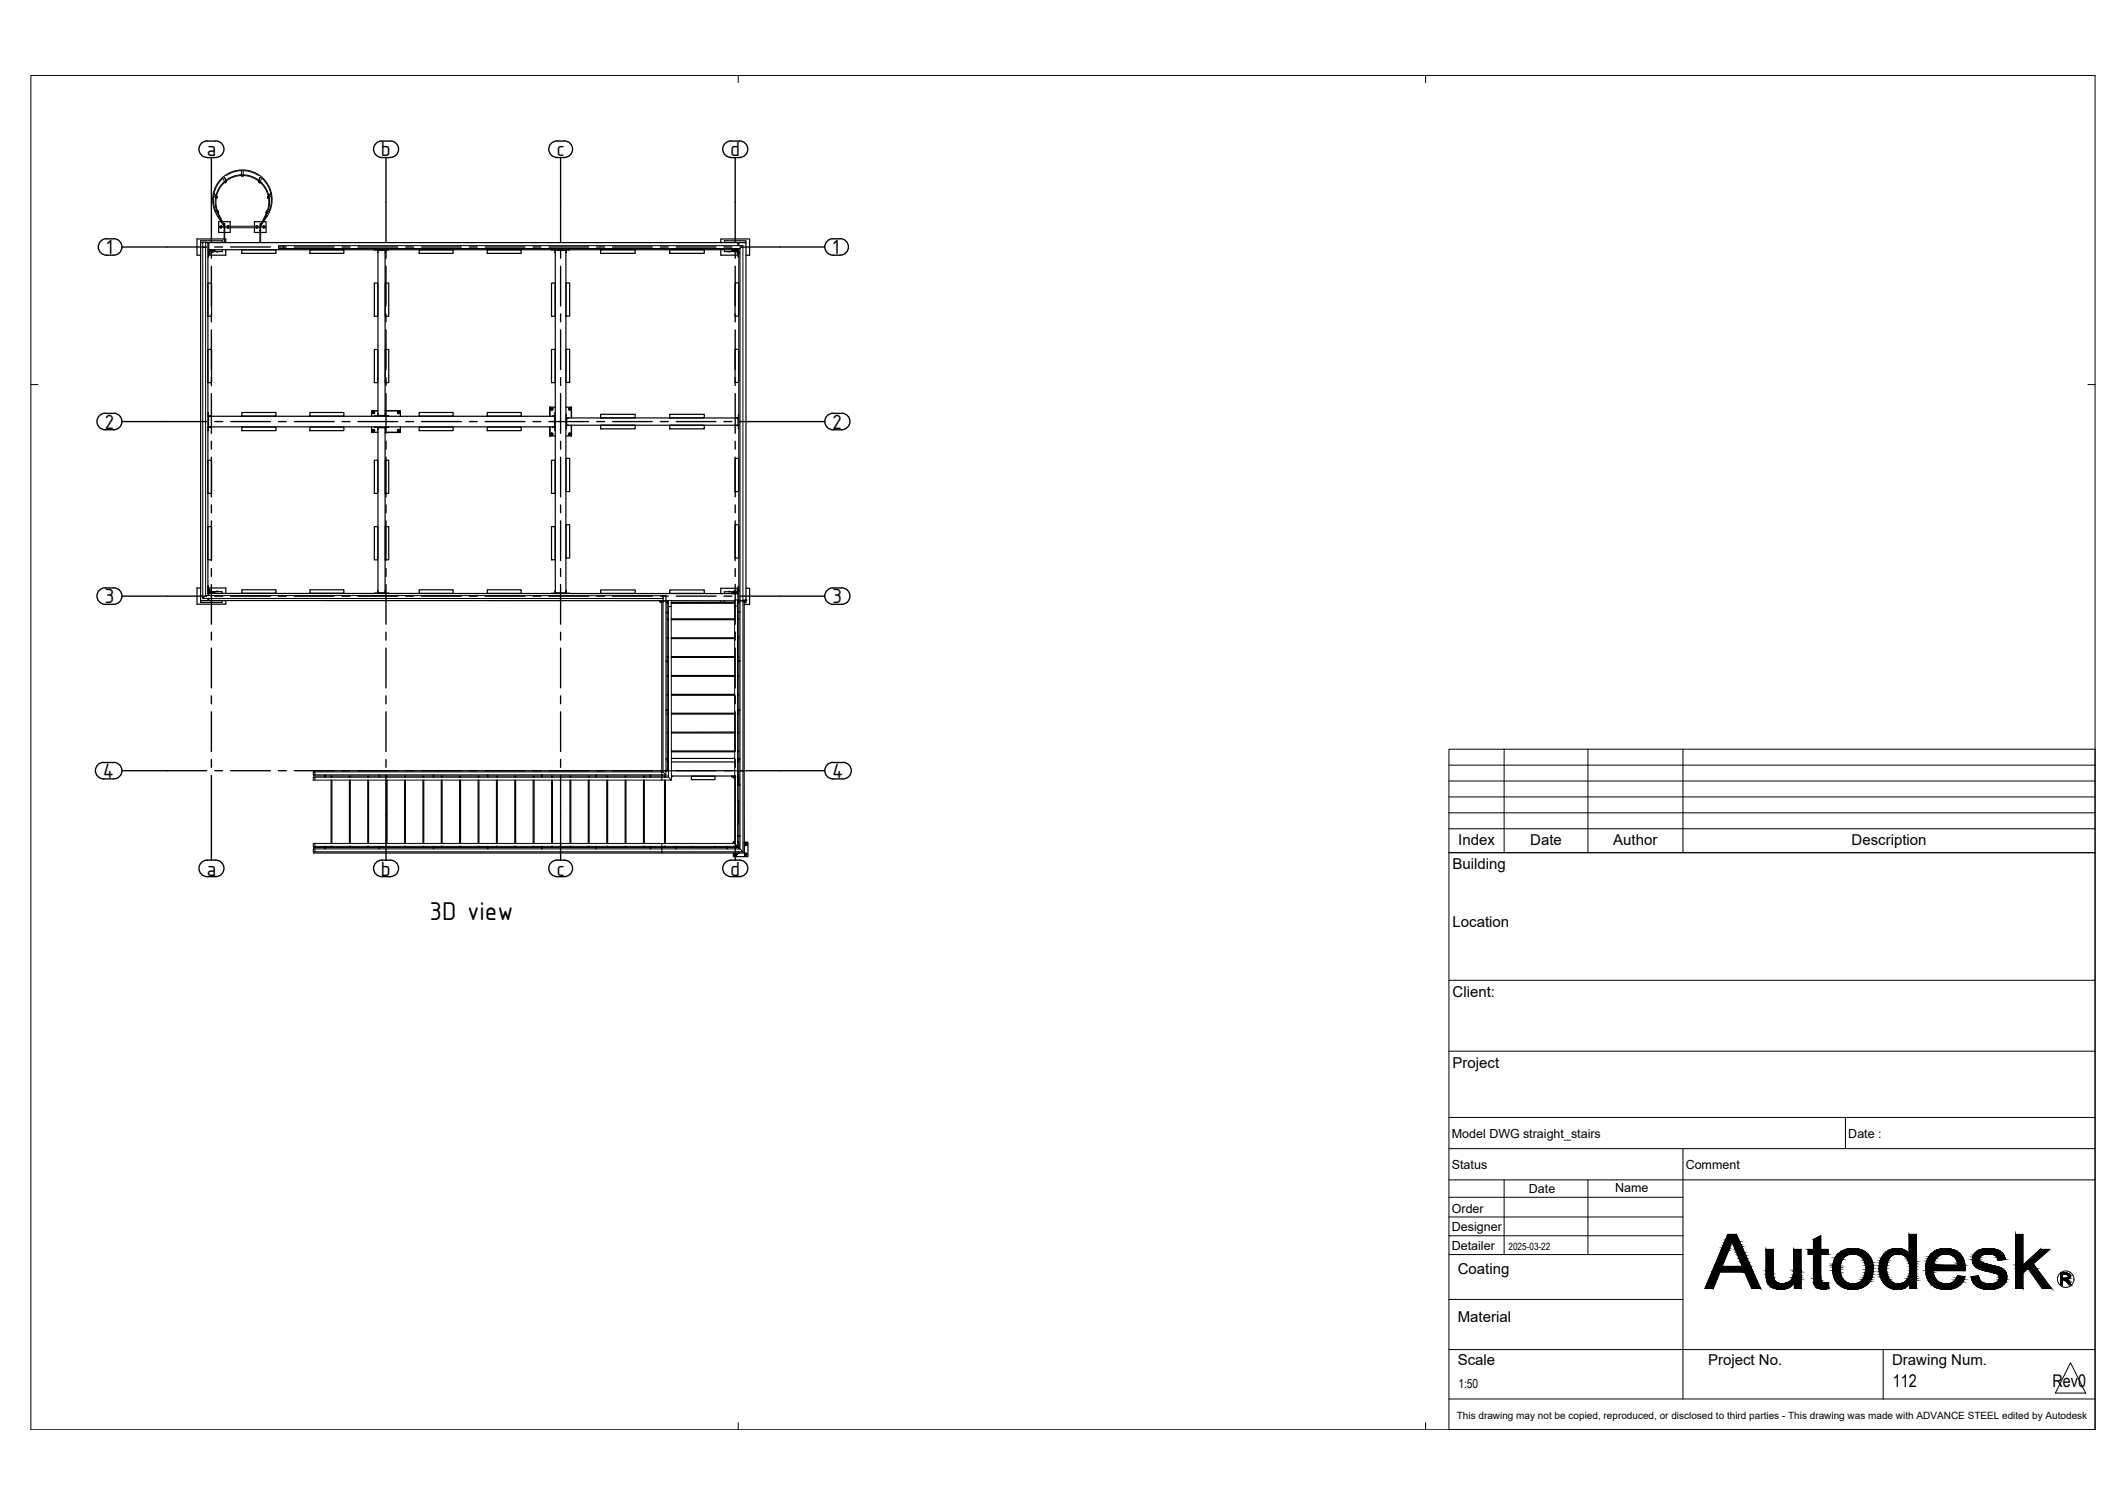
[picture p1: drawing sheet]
<svg xmlns="http://www.w3.org/2000/svg" width="594mm" height="420mm" viewBox="0 0 594 420" stroke-linecap="round" stroke-linejoin="round" font-family="sans-serif">
<defs><g id="words">
<text font-size="7.8" x="120" y="257.1">3D view</text>
<g font-size="6.2">
<text x="57.6" y="43.7">a</text>
<text x="106.4" y="43.7">b</text>
<text x="155.4" y="43.7">c</text>
<text x="203.9" y="43.7">d</text>
<text x="29.5" y="71">1</text>
<text x="232.4" y="71">1</text>
<text x="29.2" y="119.8">2</text>
<text x="232.4" y="119.8">2</text>
<text x="29.2" y="168.5">3</text>
<text x="232.4" y="168.5">3</text>
<text x="28.7" y="217.3">4</text>
<text x="232.4" y="217.3">4</text>
<text x="57.6" y="244.6">a</text>
<text x="106.4" y="244.6">b</text>
<text x="155.4" y="244.6">c</text>
<text x="203.9" y="244.6">d</text>
</g>
<g font-size="4.9">
<text x="528.7" y="387.6">112</text>
<text x="573.3" y="387.3">Rev0</text>
</g>
<g font-size="4.2">
<text x="407.3" y="236">Index</text>
<text x="427.4" y="236">Date</text>
<text x="450.6" y="236">Author</text>
<text x="517.1" y="236">Description</text>
<text x="405.7" y="242.8">Building</text>
<text x="405.7" y="259">Location</text>
<text x="405.7" y="278.4">Client:</text>
<text x="405.7" y="298.3">Project</text>
<text x="407.1" y="356">Coating</text>
<text x="407.1" y="369.2">Material</text>
<text x="407.1" y="381.5">Scale</text>
<text x="477.1" y="381.5">Project No.</text>
<text x="528.5" y="381.5">Drawing Num.</text>
</g>
<g font-size="3.5">
<text x="405.5" y="317.8">Model DWG straight_stairs</text>
<text x="516.2" y="317.8">Date :</text>
<text x="405.5" y="326.6">Status</text>
<text x="470.8" y="326.6">Comment</text>
<text x="427" y="333.2">Date</text>
<text x="451.1" y="333.1">Name</text>
<text x="405.5" y="338.8">Order</text>
<text x="405.5" y="344">Designer</text>
<text x="405.5" y="349.2">Detailer</text>
<text x="407.3" y="387.7">1:50</text>
</g>
<g font-size="2.8">
<text x="421.3" y="349.2">2025-03-22</text>
<text x="406.9" y="396.5">This drawing may not be copied, reproduced, or disclosed to third parties - This drawing was made with ADVANCE STEEL edited by Autodesk</text>
</g>
</g></defs>
<!-- layer: Plates -->
<g fill="none" stroke="#000" stroke-width=".34">
<path d="M56 67.8v-.5h6v.5M58.2 70.3h1M61.8 61.9h-.7v3h1.5M62 69.8v.5h-2.6M62.1 61.9h2.2v1.3M62.6 66.8h-7.6v4.5h1M62.8 66.8h.3v1M63.1 69.8v1.5h-4.9M64.3 63.6v1.3h-1.5M71.1 63.6v1.3h1.5M73.2 61.9h-2.1v1.3M73.6 61.9h.7v3h-1.5"/>
<path d="M201.3 67.8v-1h8.1v4.5h-1M201.3 69.8v1.5h4.8M202.3 67.8v-.5h6.1v.5M202.3 69.8v.5h3.8M103.8 119.3v1.5h1.8M103.8 114.8h1.8M105.6 114.7h-1.8v1.6M107.6 114.8h4.2M107.6 114.7h4.2v1.6M111.8 119.3v1.5h-4.2M153.6 119.3v2.5h1.5M155.1 113.7h-1.5v2.6"/>
<path d="M158.1 113.7h1.5v3.1M159.6 113.7v3.1M159.6 118.8v3M159.6 118.8v3h-1.5M56 164.3h-1v4.5h8.1v-1M56 167.8v.5h6v-.5M58.2 165.3h3.8v.5M58.2 164.3h4.9v1.5M184.3 168h.9M184.3 167.8v.4h.9M186 168h.3M186.3 167.8v.4h-.3"/>
<path d="M201.3 167.9v.4M202.3 167.9v.4M205 165.3h-2.7v.5M205.2 165.3h.9M206.1 164.3h-4.8v1.5M206.4 167.6v.4h.3M206.4 167.9h.3M207.5 167.9h.3v.1v-.1h.6v.5h-.6M207.5 168h.3M208.4 164.3h1v4.6h-1.6M208.4 167.6v.3v-.3M204.8 236.4v.4"/>
<path d="M205.2 235.2h-.4v.4M206.4 235.2h-.4h.4v1.6M207.9 235.3h1v4h-4.1v-1M207.9 235.2v3.1"/>
</g>
<!-- layer: Anchors -->
<g fill="none" stroke="#000" stroke-width=".34">
<path d="M60.9 70.3h-.5h.4M61.5 63.3h.4v.2l-.2 .2zM63.5 63.6h.4M63.5 63.2h.4M63.6 63.6h.1M63.6 63.2h.1M71.5 63.6h.4M71.5 63.2h.4M71.6 63.6h.1M71.7 63.2h.1M71.7 63.2h-.1M73.5 63.3l.2-.1 .2 .3-.2 .2z"/>
<path d="M204 70.3h-.4h.3M60.4 165.2h.5M60.5 165.3h.3M204 165.3h-.4h.3M205.3 238.4h.3v.6h-.3zM208.1 238.4h.3v.6h-.3zM208.1 235.6h.3v.6h-.3z"/>
<circle cx="61.7" cy="63.4" r=".32"/>
<circle cx="61.7" cy="63.4" r=".11"/>
<circle cx="73.7" cy="63.4" r=".32"/>
<circle cx="73.7" cy="63.4" r=".11"/>
<circle cx="205.5" cy="238.7" r=".36"/>
<circle cx="205.5" cy="238.7" r=".15"/>
<circle cx="208.3" cy="238.7" r=".36"/>
<circle cx="208.3" cy="235.9" r=".36"/>
<circle cx="208.3" cy="235.9" r=".15"/>
<circle cx="208.3" cy="238.7" r=".15"/>
</g>
<!-- layer: Bolts -->
<g fill="none" stroke="#000" stroke-width=".34">
<path d="M58.2 70.4l.2 .1-.1 .4M58.3 70.5l-.1 .4M58.3 70.7h.1M59.1 70h.1M59.1 70v.2h.4v-.2M59.2 70.2v.2l.2-.2M59.3 70v.2M59.5 70h-.4M204.8 70l.1 .2h.4v-.2M204.8 70h.1M204.9 70h.4M205.1 70v.2"/>
<path d="M205.9 70.5h.2v.4h-.2zM205.9 70.7h.2M206.1 70.9h.1M104.2 115h.3v.5h-.3l-.2-.3zM111.2 115h.2l.2 .2-.2 .3h-.2zM153.8 114.1l.3-.1 .2 .1v.3h-.5zM158.9 114.1l.2-.1 .3 .1v.3h-.5zM104.2 120h.3v.6h-.3l-.2-.3zM111.2 120h.2l.2 .3-.2 .3h-.2zM153.8 121.1h.5v.3l-.2 .2-.3-.2zM158.9 121.1h.5v.3l-.3 .2-.2-.2zM58.2 164.6l.2 .1v.4h-.2"/>
<path d="M58.3 164.7v.4M58.3 164.6v.1M58.3 164.9h.1M59.1 165.5v.1M59.1 165.5h.4M59.1 165.5v-.1h.4v.1M59.3 165.4v.1M59.5 165.5v.1M204.8 165.6h.5M204.9 165.4h.4v.2h-.5zM205 165.4v-.2l.2 .2M205.1 165.4v.2"/>
<path d="M205.9 164.7h.2v.4h-.2zM205.9 164.9h.2M206.1 164.7h.1M186.7 215.1v.2M186.7 215.1l-.1 .2M187.5 217.1h.1M187.6 216.8v.3M204.8 217.1v.2h.4M204.9 217.1h.2M204.9 216.8h.1M205.1 217.1h.1M205.1 217.1v.2"/>
<path d="M205.2 217l-.3 .1M206 217.7h.1M206.1 217.4v.6"/>
<circle cx="104.3" cy="115.2" r=".32"/>
<circle cx="104.3" cy="115.2" r=".15"/>
<circle cx="111.3" cy="115.2" r=".32"/>
<circle cx="111.3" cy="115.2" r=".15"/>
<circle cx="154.1" cy="114.2" r=".32"/>
<circle cx="154.1" cy="114.2" r=".15"/>
<circle cx="159.1" cy="114.2" r=".32"/>
<circle cx="159.1" cy="114.2" r=".15"/>
<circle cx="104.3" cy="120.3" r=".32"/>
<circle cx="104.3" cy="120.3" r=".15"/>
<circle cx="111.3" cy="120.3" r=".32"/>
<circle cx="111.3" cy="120.3" r=".15"/>
<circle cx="154.1" cy="121.3" r=".32"/>
<circle cx="154.1" cy="121.3" r=".15"/>
<circle cx="159.1" cy="121.3" r=".32"/>
<circle cx="159.1" cy="121.3" r=".15"/>
</g>
<g fill="#000">
<circle cx="58.3" cy="70.4" r=".17"/>
<circle cx="58.3" cy="70.8" r=".17"/>
<circle cx="58.3" cy="70.9" r=".17"/>
<circle cx="58.3" cy="70.5" r=".17"/>
<circle cx="59.1" cy="70" r=".17"/>
<circle cx="59.2" cy="70" r=".17"/>
<circle cx="59.2" cy="69.8" r=".17"/>
<circle cx="59.3" cy="70.4" r=".17"/>
<circle cx="59.4" cy="69.8" r=".17"/>
<circle cx="59.5" cy="70" r=".17"/>
<circle cx="204.8" cy="70" r=".17"/>
<circle cx="204.9" cy="70" r=".17"/>
<circle cx="205" cy="69.8" r=".17"/>
<circle cx="205.2" cy="69.8" r=".17"/>
<circle cx="205.3" cy="70" r=".17"/>
<circle cx="206.1" cy="70.5" r=".17"/>
<circle cx="206.1" cy="70.4" r=".17"/>
<circle cx="206.1" cy="70.8" r=".17"/>
<circle cx="206.1" cy="70.9" r=".17"/>
<circle cx="58.3" cy="164.7" r=".17"/>
<circle cx="58.3" cy="165.1" r=".17"/>
<circle cx="58.3" cy="164.6" r=".17"/>
<circle cx="59.1" cy="165.6" r=".17"/>
<circle cx="59.1" cy="165.5" r=".17"/>
<circle cx="59.2" cy="165.6" r=".17"/>
<circle cx="59.2" cy="165.5" r=".17"/>
<circle cx="59.2" cy="165.8" r=".17"/>
<circle cx="59.4" cy="165.8" r=".17"/>
<circle cx="59.5" cy="165.6" r=".17"/>
<circle cx="59.5" cy="165.5" r=".17"/>
<circle cx="204.8" cy="165.6" r=".17"/>
<circle cx="204.9" cy="165.6" r=".17"/>
<circle cx="205" cy="165.2" r=".17"/>
<circle cx="205" cy="165.8" r=".17"/>
<circle cx="205.2" cy="165.2" r=".17"/>
<circle cx="205.2" cy="165.8" r=".17"/>
<circle cx="205.3" cy="165.6" r=".17"/>
<circle cx="206.1" cy="164.7" r=".17"/>
<circle cx="206.1" cy="165.1" r=".17"/>
<circle cx="186.4" cy="215.2" r=".17"/>
<circle cx="187.6" cy="216.9" r=".17"/>
<circle cx="205.2" cy="217" r=".17"/>
<circle cx="205.2" cy="217.1" r=".17"/>
<circle cx="206.1" cy="218" r=".17"/>
<circle cx="206.1" cy="217.4" r=".17"/>
<circle cx="206.1" cy="217.5" r=".17"/>
</g>
<!-- layer: Beams -->
<g fill="none" stroke="#000" stroke-width=".34">
<path d="M56.6 67.8h-.6v100h2.1v-.6M57.4 67.8h.7v98.6M58.1 69.8h2v.2h-1.9v1.8h-.1M58.1 79.1h1v9.2h-1zM67.5 69.8h9.6v1h-9.6zM86.6 69.8h9.4v1h-9.4zM104.5 79.1h1v9.2h-1zM104.5 69.8l1 .1 .1 .7M105.6 69.9h2v46.2h-2zM105.6 69.8v.1M105.9 69.8v.1M106.7 69.8v.1"/>
<path d="M107.6 69.8v.1M107.6 79.1h1v9.2h-1zM108.6 69.8l-.9 .1-.1 .7M117.1 69.8h9.5v1h-9.5zM136.1 69.8h9.5v1h-9.5zM154 79.1h1.1v9.2h-1.1zM154.1 69.8l.9 .1 .1 .7M155.1 69.9h3v95.7h-3zM155.1 69.8v.1M158.1 69.8v.1M158.1 79h1v9.3h-1zM159.1 69.8l-.9 .1-.1 .7"/>
<path d="M167.8 69.8h9.6v1h-9.6zM187.1 69.8h9.6v1h-9.6zM204.3 69.8v.2h1.8v1.8h.3M205.3 79h1v9.3h-1zM206.1 68.6v-.8h-147.8v2h148.1M206.1 69.4v.4M206.4 68.6v-.8h2v99.8h-.9M206.4 69.4v98.2h.3M58.1 97.6h1v9.3h-1zM104.5 97.6h1v9.3h-1zM107.6 97.6h1v9.3h-1zM154 97.6h1.1v9.3h-1.1z"/>
<path d="M158.1 97.6h1v9.2h-1zM205.3 97.6h1v9.2h-1zM58.1 116.3h.1M58.1 119.3h.1M58.1 115.3l.1 .9 .6 .1M58.2 116.3h96.7v3h-96.7zM58.8 119.3l-.6 .1-.1 .9M67.5 115.2h9.6v1h-9.6zM67.5 119.3h9.6v1h-9.6zM86.6 115.2h9.4v1h-9.4zM86.6 119.3h9.4v1h-9.4zM104.5 119.3l1 .1 .1 .7"/>
<path d="M105.6 119.5h2v46.1h-2zM105.6 115.5l-.1 .7-1 .1M105.6 116.1v.2M105.6 119.3v.2M105.9 116.1v.2M105.9 119.3v.2M106.7 116.1v.2M106.7 119.3v.2M107.6 115.5l.1 .7 .9 .1M107.6 116.1v.2M107.6 119.3v.2M108.6 119.3l-.9 .1-.1 .7"/>
<path d="M117.1 119.3h9.5v1h-9.5zM117.1 115.2h9.5v1h-9.5zM136.1 119.3h9.5v1h-9.5zM136.1 115.2h9.5v1h-9.5zM154.3 119.3l.7 .1 .1 .9M154.9 116.3h.2M154.9 119.3h.2M155.1 115.3l-.1 .9-.7 .1M158.1 115.8l.1 .9 .7 .1M158.1 116.8h.2M158.1 117.9h.2M158.1 117.1h.2"/>
<path d="M158.1 118.8h.2M158.3 116.8h47.8v2h-47.8zM158.9 118.8l-.7 .1-.1 .9M167.8 115.7h9.6v1.1h-9.6zM167.8 118.8h9.6v1h-9.6zM187.1 115.7h9.6v1.1h-9.6zM187.1 118.8h9.6v1h-9.6zM205.6 118.8l.6 .1 .2 .9M206.1 116.8h.3M206.1 117.9h.3M206.1 117.1h.3M206.1 118.8h.3"/>
<path d="M206.4 115.8l-.2 .9-.6 .1M58.1 128.6h1v9.2h-1zM104.5 128.6h1v9.2h-1zM107.6 128.6h1v9.2h-1zM154 128.6h1.1v9.2h-1.1zM158.1 128.1h1v9.2h-1zM205.3 128.1h1v9.2h-1zM58.1 147.1h1v9.3h-1zM104.5 147.1h1v9.3h-1zM107.6 147.1h1v9.3h-1zM154 147.1h1.1v9.3h-1.1zM158.1 146.6h1v9.3h-1z"/>
<path d="M205.3 146.6h1v9.3h-1zM58.1 163.7h.1v1.9h1.9v.2h-2M58.3 166.4v-.6h147.8l-.1 2.1M58.3 167.2v.6h126.9M67.5 164.8h9.6v.9h-9.6zM86.6 164.8h9.4v.9h-9.4zM105.6 165l-.1 .7-.9 .1M105.6 165.6v.2M105.9 165.6v.2M106.7 165.6v.2M107.6 165.8v-.8l.1 .7 .9 .1M117.1 164.8h9.5v1h-9.5z"/>
<path d="M136.1 164.8h9.5v1h-9.5zM155.1 165l-.1 .7-.9 .1M155.1 165.6v.2M158.1 165.8v-.8l.1 .7 .9 .1M167.8 164.8h9.6v1h-9.6zM185.2 166.4h.8v1.5h-.8zM186 167.8h.7M187.1 164.8h9.6v1h-9.6zM187.5 167.8l17.7 .1M206.4 163.8h-.3v1.8h-1.8v.2h2.1M186.4 215.3v-.7h.2v.7M186.4 212.1v.8h.3"/>
<path d="M186.7 211.9h-.3M187.5 212.9h17.7M187.5 211.9h17.7M193.1 216.8h6.6v1h-6.6zM205.2 216.8h-.8v.2h.8M206 216.8h.4v2h-.3l-.1-1.8M206 211.9h.3M206.3 212.1v.8h-.3M193.1 236.4v.4h6.6v-.4M206 223.6h.3v6.6h-.3"/>
</g>
<!-- layer: Stairs -->
<g fill="none" stroke="#000" stroke-width=".34">
<path d="M184.9 168.2v47.4M186.3 173.1h.4M186.3 172.9h.4M186.3 168.5h.4M186.3 168.4h.4M186.3 168.3h.4M186.3 178.4h.4M186.3 178.2h.4M186.3 168.2v2.8M186.3 171.2v13.5M187.5 173.1h17.7M187.5 172.9h17.7"/>
<path d="M187.5 168.4h17.7M187.5 168.3h17.7M187.5 178.4h17.7M187.5 178.2h17.7M205.2 168.5h-17.7M206 173.1h.4M206 172.9h.4M206 168.5h.4M206 168.4h.4M206 168.3h.4M206 178.4h.4M206 178.2h.4"/>
<path d="M206.4 168v2.9M206.4 171.1v13.5M207.8 168v47.3M186.3 188.9h.4M186.3 188.7h.4M186.3 194.2h.4M186.3 194h.4M186.3 184.9v13.4M186.3 198.5l.1 13.4M186.3 199.5h.4M186.3 199.3h.4M186.3 183.6h.4"/>
<path d="M186.3 183.4h.4M187.5 183.6h17.7M187.5 183.4h17.7M187.5 188.9h17.7M187.5 188.7h17.7M187.5 194.2h17.7M187.5 194h17.7M187.5 199.5h17.7M187.5 199.3h17.7M206 183.6h.4M206 183.4h.4M206 188.9h.4"/>
<path d="M206 188.7h.4M206 194.2h.4M206 194h.4M206 199.5h.4M206 199.3h.4M206.4 184.7v13.5M206.4 198.4v13.5M87.6 216.5v.3h3.1M90.9 216.8h15M92.5 216.8v.3M92.5 217.9v17.7M92.7 216.8v.3"/>
<path d="M92.7 217.9v17.7M97.6 216.8v.3M97.6 217.9v17.7M97.8 216.8v.3M97.8 217.9v17.7M102.7 216.8v.3M102.7 217.9v17.7M102.9 216.8v.3M102.9 217.9v17.7M106 216.8h15M107.9 216.8v.3M107.9 217.9v17.7"/>
<path d="M108.1 216.8v.3M108.1 217.9v17.7M113 216.8v.3M113 217.9v17.7M113.2 216.8v.3M113.2 217.9v17.7M118.1 216.8v.3M118.1 217.9v17.7M118.3 216.8v.3M118.3 217.9v17.7M121.2 216.8h14.9M123.3 216.8v.3"/>
<path d="M123.3 217.9v17.7M123.5 216.8v.3M123.5 217.9v17.7M128.4 216.8v.3M128.4 217.9v17.7M128.6 216.8v.3M128.6 217.9v17.7M133.5 216.8v.3M133.5 217.9v17.7M133.8 216.8v.3M133.8 217.9v17.7M136.3 216.8h15"/>
<path d="M138.7 216.8v.3M138.7 217.9v17.7M138.9 216.8v.3M138.9 217.9v17.7M143.8 216.8v.3M143.8 217.9v17.7M144 216.8v.3M144 217.9v17.7M148.9 216.8v.3M148.9 217.9v17.7M149.2 216.8v.3M149.2 217.9v17.7"/>
<path d="M151.5 216.8h14.9M154.1 216.8v.3M154.1 217.9v17.7M154.3 216.8v.3M154.3 217.9v17.7M159.2 216.8v.3M159.2 217.9v17.7M159.4 216.8v.3M159.4 217.9v17.7M164.3 216.8v.3M164.3 217.9v17.7M164.5 216.8v.3"/>
<path d="M164.5 217.9v17.7M166.6 216.8h15M169.5 216.8v.3M169.5 217.9v17.7M169.7 216.8v.3M169.7 217.9v17.7M174.6 216.8v.3M174.6 217.9v17.7M174.8 216.8v.3M174.8 217.9v17.7M179.7 216.8v.3M179.7 217.9v17.7"/>
<path d="M179.9 216.8v.3M179.9 217.9v17.7M181.8 216.8h4.9M184.9 216.5v.3M185.2 215.3h-97.6v.3M185.6 216.8v.3M185.6 217.9v17.7M185.7 216.8v.3M185.7 217.9v17.7M185.8 216.8v.3M185.8 217.9v17.7M186 215.3h.7"/>
<path d="M186.3 204.8h.4M186.3 204.6h.4M186.4 210h.3M186.4 209.8h.3M186.4 212.1v3.2M187.5 204.8h17.7M187.5 210h17.7M187.5 209.8h17.7M187.5 215.3h17.7M187.5 216.8h17.7M205.2 204.5l-17.7 .1M206 204.8h.4"/>
<path d="M206 204.5h.4M206 210h.4M206 209.8h.4M206 215.3v1.5M206.4 212.1v7.1M206.4 219.4v14M206.4 215.3h.3M207.5 215.3h.3M207.8 215.3l.1 23h-1.5M87.6 238v.3h118.8M90.7 236.8h-3.1v.4M90.9 236.8h15"/>
<path d="M92.5 236.4v.4M92.7 236.4v.4M97.6 236.4v.4M97.8 236.4v.4M102.7 236.4v.4M102.9 236.4v.4M106 236.8h15M107.9 236.4v.4M108.1 236.4v.4M113 236.4v.4M113.2 236.4v.4M118.1 236.4v.4"/>
<path d="M118.3 236.4v.4M121.2 236.8h14.9M123.3 236.4v.4M123.5 236.4v.4M128.4 236.4v.4M128.6 236.4v.4M133.5 236.4v.4M133.8 236.4v.4M136.3 236.8h15M138.7 236.4v.4M138.9 236.4v.4M143.8 236.4v.4"/>
<path d="M144 236.4v.4M148.9 236.4v.4M149.2 236.4v.4M151.5 236.8h14.9M154.1 236.4v.4M154.3 236.4v.4M159.2 236.4v.4M159.4 236.4v.4M164.3 236.4v.4M164.5 236.4v.4M166.6 236.8h15M169.5 236.4v.4"/>
<path d="M169.7 236.4v.4M174.6 236.4v.4M174.8 236.4v.4M179.7 236.4v.4M179.9 236.4v.4M181.8 236.8h7M184.9 236.8v.4M184.9 238v.3M185.6 236.4v.4M185.7 236.4v.4M185.8 236.4v.4M189 236.8h14"/>
<path d="M203.2 236.8h3.2M206.4 233.6v3.6M206.4 238v.3"/>
</g>
<!-- layer: Railings -->
<g fill="none" stroke="#000" stroke-width=".28">
<path d="M56.6 69.1h.8v97.3l-.8 .8zM56.6 69.1v-1.5h.8v1.5M79.2 68.6h-1.4v.8h1.4M79.2 68.6h128.3l-.8 .8h-127.5zM207.5 68.6v99.3h-.8v-98.5M57.4 166.4h127.8v.8h-128.6M185.2 167.8h.1M185.2 167.8v47.5M185.2 167.9h.8v48.6M186 171.2h.7M186 171h.7M186.7 169.5v45.8h.8v-45.8"/>
<path d="M186.7 167.7h.8v1.8h-.8zM205.2 169.3v46h.8v-46M205.2 167.6h.8v1.7h-.8zM206 171.1h.7M206 170.9h.7M206.7 167.9h.1M206.7 167.9h.8M206.7 167.9v69.3M207.5 167.8h.1M207.5 167.8v47.5M186 198.5h.7M186 198.3h.7"/>
<path d="M186 184.9h.7M186 184.7h.7M206 184.7h.7M206 184.6h.7M206 198.4h.7M206 198.2h.7M87.5 215.6h.5v.9h-.5zM87.5 217.1h.5v.8h-.5zM88 216.5h96.9M88 215.6h96.9M88 217.9h96.9M88 217.1h96.9"/>
<path d="M90.7 216.5v.6M90.9 216.5v.6M105.9 216.5v.6M106 216.5v.6M121 216.5v.6M121.2 216.5v.6M136.1 216.5v.6M136.3 216.5v.6M151.3 216.5v.6M151.5 216.5v.6M166.4 216.5v.6M166.6 216.5v.6"/>
<path d="M181.6 216.5v.6M181.8 216.5v.6M184.9 215.6h.3l.8 .9h-1.1zM184.9 217.1h1.8l.8 .8h-2.6zM185.2 215.3h.8M185.2 215.3v.3M186 215.3h.1M186 211.9h.7M186 212.1h.7M186.7 215.3v1.8M187.5 215.3v2.6M205.2 215.3v20.3"/>
<path d="M206 219.4h.7M206 219.2h.7M206 215.3v21.1M206 211.9h.7M206.7 212.1h-.7M206.7 215.3h.8M207.5 215.3v22.7M88 235.6h-.5v.8h.5M88 237.2h-.5v.8h.5M90.7 236.4v.8M90.9 236.4v.8M105.9 236.4v.8"/>
<path d="M106 236.4v.8M121 236.4v.8M121.2 236.4v.8M136.1 236.4v.8M136.3 236.4v.8M151.3 236.4v.8M151.5 236.4v.8M166.4 236.4v.8M166.6 236.4v.8M181.6 236.4v.8M181.8 236.4v.8M184.9 235.6h20.3l.8 .8h-21.1z"/>
<path d="M184.9 235.6h-96.9v.8h96.9M184.9 237.2h-96.9v.8h96.9M184.9 237.2h21.8l.8 .8h-22.6zM188.8 236.4v.8M189 236.4v.8M203 236.4v.8M203.2 236.4v.8M206 233.6h.7M206 233.4h.7"/>
</g>
<!-- layer: Plates -->
<g fill="#000">
<circle cx="153.6" cy="113.7" r=".17"/>
<circle cx="153.6" cy="121.8" r=".17"/>
<circle cx="206.4" cy="167.6" r=".17"/>
<circle cx="206.4" cy="167.9" r=".17"/>
<circle cx="208.4" cy="167.6" r=".17"/>
<circle cx="206.4" cy="238.3" r=".17"/>
<circle cx="207.9" cy="235.2" r=".17"/>
</g>
<!-- layer: Ladders -->
<g fill="none" stroke="#000" stroke-width=".28">
<path d="M59.6 54.7l.6 .5M59.7 54.6v2.7l.6 1.8M59.7 54.2l.6 .5M59.7 54.1l.6 .5M60.4 55.4h.2M60.5 54.8l.1 .1M60.6 59.6l.1-.1-.3 .2M60.6 59l-.4 .2M60.6 54.9h-.2h.2M60.6 54.9v.5v-.2M60.9 58.9h-.2M60.9 59.8l1.5 3.1"/>
<path d="M60.9 59.8l.1-.1 1.6 3.1-.2 .1M60.9 59.8a7.6 7.6 0 0 1 6.8-11 7.6 7.6 0 0 1 6.8 11M61 59.1l-.1-.2 .2 .4M61.1 59.3l-.2 .1 .2-.1M61.1 59.3l-.2 .1M62.6 49.4l.5 1.1M62.7 50.8l-.4-1.1-1.5 1.7-1.1 2.8M62.7 49.4l.4 1M62.8 51l.1 .1M63.2 50.6v.2M63.2 49a8.1 8.1 0 0 1 9 0M63.2 50.8l-.1-.2 .1 .2"/>
<path d="M63.2 50.8l-.3 .3 .2-.2M67.4 49.1v.1h.5v-.1M67.4 47.7v1.2M67.9 47.7v1.2M72.2 50.6l.3 .5 .1-.1M72.2 50.6l-.1 .2 .1-.2M72.2 50.4l.5-1-.4 1.1M72.3 50.9l.2 .2M72.5 51.1h.1M72.7 50.8l.4-1.1 1.4 1.7 1.1 2.8-.5 .5M74.3 59.3l.2 .1-.2-.1M74.3 59.3l.2 .1"/>
<path d="M74.3 59.7l.2 .1M74.3 59.7l-1.5 3.1 .2 .1M74.3 59.7a7.4 7.4 0 0 0-6.6-10.7 7.4 7.4 0 0 0-6.6 10.7M74.5 58.9l-.2 .4M74.5 59.8l-1.5 3.1M74.6 58.9l-.2 .2M74.7 54.9l.1 .5v-.2M74.7 54.9h.2h-.2M74.8 59l.3 .2M74.8 59.6l-.2-.1 .3 .2M74.8 55.4h.2M74.9 54.8l-.2 .1"/>
<path d="M75.2 55.2l.5-.6 .1 2-.7 2.5M75.6 54.1l-.6 .5M60.7 60.4l1.7 2.5M60.7 60.4l.2-.1 .8 1.2M60.8 60.4a8.3 8.3 0 0 1 6.9-12.9 8.3 8.3 0 0 1 6.9 12.9M62.4 62.9v.5h.2M62.6 62.4h.2v2h-.2zM62.6 64.4v3.4M62.8 64.4v3.4M62.8 63.6h9.8M62.8 63.2h9.8M72.6 62.4h.2v2h-.2z"/>
<path d="M72.6 64.4v3.4M72.8 64.4v3.4M73 62.9v.5h-.2M74.6 60.4l-.1-.1-.9 1.2M74.6 60.4l-1.6 2.5"/>
</g>
<!-- layer: Grids -->
<g fill="#fff" stroke="#fff" stroke-width=".28">
<path d="M58.1 39.7l2.8 4h-2.8zM58.1 39.7l2.8 4v-4z"/>
<path d="M58.1 240.6l2.8 4h-2.8zM58.1 240.6l2.8 4v-4z"/>
<path d="M106.8 39.7l2.8 4h-2.8zM106.8 39.7l2.8 4v-4z"/>
<path d="M106.8 240.6l2.8 4h-2.8zM106.8 240.6l2.8 4v-4z"/>
<path d="M155.8 39.7l2.4 4h-2.4zM155.8 39.7l2.4 4v-4z"/>
<path d="M155.8 240.6l2.4 4h-2.4zM155.8 240.6l2.4 4v-4z"/>
<path d="M204.3 39.7l2.9 4h-2.9zM204.3 39.7l2.9 4v-4z"/>
<path d="M204.3 240.6l2.9 4h-2.9zM204.3 240.6l2.9 4v-4z"/>
<path d="M30 67l1.9 4h-1.9zM30 67l1.9 4v-4z"/>
<path d="M232.9 67l2 4h-2zM232.9 67l2 4v-4z"/>
<path d="M29.5 115.8l2.8 4h-2.8zM29.5 115.8l2.8 4v-4z"/>
<path d="M232.9 115.8l2.8 4h-2.8zM232.9 115.8l2.8 4v-4z"/>
<path d="M29.5 164.5l2.8 4h-2.8zM29.5 164.5l2.8 4v-4z"/>
<path d="M232.9 164.5l2.8 4h-2.8zM232.9 164.5l2.8 4v-4z"/>
<path d="M29.2 213.3l3.1 4h-3.1zM29.2 213.3l3.1 4v-4z"/>
<path d="M232.9 213.3l3.1 4h-3.1zM232.9 213.3l3.1 4v-4z"/>
</g>
<g fill="none" stroke="#000" stroke-width=".38">
<path d="M57.9 44h2.3M57.9 44a2.29 2.29 0 0 1-2.3-2.3 2.29 2.29 0 0 1 2.3-2.3 4.5 4.5 0 0 1 3.8 .5 2.31 2.31 0 0 1 .7 2.5 2.31 2.31 0 0 1-2.2 1.6M59 44v23.7M106.6 44h2.4M106.6 44a2.29 2.29 0 0 1-2.3-2.3 2.29 2.29 0 0 1 2.3-2.3 4.5 4.5 0 0 1 3.9 .5 2.31 2.31 0 0 1 .7 2.5 2.31 2.31 0 0 1-2.2 1.6M107.8 44v23.7M155.6 44h2M155.6 44a2.29 2.29 0 0 1-2.3-2.3 2.29 2.29 0 0 1 2.3-2.3 4.1 4.1 0 0 1 3.5 .5 2.31 2.31 0 0 1 .7 2.5 2.31 2.31 0 0 1-2.2 1.6M156.6 44v23.7M204.2 44h2.3M204.2 44a2.29 2.29 0 0 1-2.3-2.3 2.29 2.29 0 0 1 2.3-2.3 4.5 4.5 0 0 1 3.8 .5 2.31 2.31 0 0 1 .7 2.5 2.31 2.31 0 0 1-2.1 1.6M205.3 44v23.7"/>
<path d="M28 67.5a2.1 2.1 0 0 1 1.7-.8 4 4 0 0 1 3.5 .5 2.31 2.31 0 0 1 .7 2.5 2.31 2.31 0 0 1-2.1 1.6 3.8 3.8 0 0 1-3.8-.9 2.31 2.31 0 0 1 0-2.9zM34.1 69h23.6M59 69.9v2.2M59 74.4v11.1M60 69h2.2M64.4 69h11.1M77.8 69h2.2M82.2 69h11.1M95.5 69h2.2M100 69h11.1M107.8 69.9v2.2M107.8 74.4v11.1"/>
<path d="M113.3 69h2.2M117.8 69h11M131.1 69h2.2M135.5 69h11.1M148.9 69h2.2M153.3 69h11.1M156.6 69.9v2.2M156.6 74.4v11.1M166.7 69h2.2M171.1 69h11.1M184.4 69h2.2M188.9 69h11.1"/>
<path d="M202.2 69h2.2M205.3 69.9v2.2M205.3 74.4v11.1M206.7 69h23.7M234.6 66.7a3.7 3.7 0 0 0-3.7 .8 2.31 2.31 0 0 0-.3 2.5 2.31 2.31 0 0 0 2.1 1.3h1.9M234.7 66.7a2.31 2.31 0 0 1 2.3 2.3 2.31 2.31 0 0 1-2.3 2.3M59 87.7v2.2M59 92.2v11.1M107.8 87.7v2.2M107.8 92.2v11.1M156.6 87.7v2.2M156.6 92.2v11.1"/>
<path d="M205.3 87.7v2.2M205.3 92.2v11.1M29.4 115.5h2.3M29.4 115.4a2.31 2.31 0 0 0-2.3 2.3 2.31 2.31 0 0 0 2.3 2.4 4.6 4.6 0 0 0 3.8-.5 2.31 2.31 0 0 0 .7-2.6 2.31 2.31 0 0 0-2.1-1.6M34.1 117.8h23.6M59 105.5v2.2M59 109.9v11.1M60 117.8h2.2M64.4 117.8h11.1M77.8 117.8h2.2M82.2 117.8h11.1M95.5 117.8h2.2"/>
<path d="M100 117.8h11.1M107.8 105.5v2.2M107.8 109.9v11.1M113.3 117.8h2.2M117.8 117.8h11M131.1 117.8h2.2M135.5 117.8h11.1M148.9 117.8h2.2M153.3 117.8h11.1M156.6 105.5v2.2M156.6 109.9v11.1M166.7 117.8h2.2"/>
<path d="M171.1 117.8h11.1M184.4 117.8h2.2M188.9 117.8h11.1M202.2 117.8h2.2M205.3 105.5v2.2M205.3 109.9v11.1M206.7 117.8h23.7M232.6 115.5h2.5M232.7 115.4a2.31 2.31 0 0 0-2.3 2.4 2.31 2.31 0 0 0 2.3 2.3h2.4M235.1 115.4a2.31 2.31 0 0 1 2.3 2.4 2.31 2.31 0 0 1-2.3 2.3M59 123.3v2.2M59 127.7v11.1"/>
<path d="M107.8 123.3v2.2M107.8 127.7v11.1M156.6 123.3v2.2M156.6 127.7v11.1M205.3 123.3v2.2M205.3 127.7v11.1M59 141.1v2.2M59 145.5v11.1M59 158.8v2.2M107.8 141.1v2.2M107.8 145.5v11.1M107.8 158.8v2.2"/>
<path d="M156.6 141.1v2.2M156.6 145.5v11.1M156.6 158.8v2.2M205.3 141.1v2.2M205.3 145.5v11.1M205.3 158.8v2.2M27.6 165.1a2.1 2.1 0 0 1 1.8-.8 4.5 4.5 0 0 1 3.8 .4 2.31 2.31 0 0 1 .7 2.6 2.31 2.31 0 0 1-2.1 1.5 4.6 4.6 0 0 1-3.9-.5 2.31 2.31 0 0 1-.3-3.2zM34.1 166.5h23.6M59 163.3v11.1M59 176.6v2.2M60 166.5h2.2M64.4 166.5h11.1"/>
<path d="M77.8 166.5h2.2M82.2 166.5h11.1M95.5 166.5h2.2M100 166.5h11.1M107.8 163.3v11.1M107.8 176.6v2.2M113.3 166.5h2.2M117.8 166.5h11M131.1 166.5h2.2M135.5 166.5h11.1M148.9 166.5h2.2M153.3 166.5h11.1"/>
<path d="M156.6 163.3v11.1M156.6 176.6v2.2M166.7 166.5h2.2M171.1 166.5h11.1M184.4 166.5h2.2M188.9 166.5h11.1M202.2 166.5h2.2M205.3 163.3v11.1M205.3 176.6v2.2M206.7 166.5h23.7M235.1 164.3a4.5 4.5 0 0 0-3.9 .4 2.31 2.31 0 0 0-.7 2.6 2.31 2.31 0 0 0 2.2 1.5h2.4M235.1 164.2a2.31 2.31 0 0 1 2.3 2.3 2.31 2.31 0 0 1-2.3 2.3"/>
<path d="M59 181.1v11.1M59 194.4v2.2M59 198.8v11.1M107.8 181.1v11.1M107.8 194.4v2.2M107.8 198.8v11.1M156.6 181.1v11.1M156.6 194.4v2.2M156.6 198.8v11.1M205.3 181.1v11.1M205.3 194.4v2.2M205.3 198.8v11.1"/>
<path d="M28.9 213h2.8M29 213a2.31 2.31 0 0 0-2.3 2.3 2.31 2.31 0 0 0 2.3 2.3M31.8 213a2.31 2.31 0 0 1 2.3 2.3 2.31 2.31 0 0 1-2.3 2.3h-2.9M34.1 215.3h23.6M59 212.2v2.2M59 216.6v23.7M60 215.3h2.2M64.4 215.3h11.1M77.8 215.3h2.2M82.2 215.3h11.1M95.5 215.3h2.2M100 215.3h11.1"/>
<path d="M107.8 212.2v2.2M107.8 216.6v23.7M113.3 215.3h2.2M117.8 215.3h11M131.1 215.3h2.2M135.5 215.3h11.1M148.9 215.3h2.2M153.3 215.3h11.1M156.6 212.2v2.2M156.6 216.6v23.7M166.7 215.3h2.2M171.1 215.3h11.1"/>
<path d="M184.4 215.3h2.2M188.9 215.3h11.1M202.2 215.3h2.2M205.3 212.2v2.2M205.3 216.6v23.7M206.7 215.3h23.7M232.6 213h2.8M232.7 213a2.31 2.31 0 0 0-2.3 2.3 2.31 2.31 0 0 0 2.2 2.3h2.9a2.31 2.31 0 0 0 2.3-2.3 2.31 2.31 0 0 0-2.3-2.3M56.1 241.1a2.3 2.3 0 0 1 1.8-.8 4.6 4.6 0 0 1 3.8 .5 2.31 2.31 0 0 1 .7 2.6 2.31 2.31 0 0 1-2.2 1.5 4.6 4.6 0 0 1-3.8-.5 2.31 2.31 0 0 1-.3-3.3zM105.2 240.8a4.6 4.6 0 0 1 3.8-.5 2.31 2.31 0 0 1 2.3 2.3 2.31 2.31 0 0 1-2.3 2.3 4.6 4.6 0 0 1-3.8-.5 2.31 2.31 0 0 1 0-3.6zM154.1 240.8a4.2 4.2 0 0 1 3.5-.5 2.31 2.31 0 0 1 2.3 2.3 2.31 2.31 0 0 1-2.3 2.3 4.2 4.2 0 0 1-3.5-.5 2.31 2.31 0 0 1 0-3.6zM202.7 240.8a4.6 4.6 0 0 1 3.9-.5 2.31 2.31 0 0 1 2.3 2.3 2.31 2.31 0 0 1-2.3 2.3 4.6 4.6 0 0 1-3.9-.5 2.31 2.31 0 0 1 0-3.6z"/>
</g>
<!-- layer: LISTS -->
<path d="M404.7 209.3h180.5v28.9h-180.5zM404.7 218.2h180.5M404.7 213.7h180.5M420.1 209.3v28.9M443.5 209.3v28.9M470.1 209.3v28.9M404.7 231.5h180.5M404.7 227.1h180.5M404.7 222.6h180.5" fill="none" stroke="#000" stroke-width=".28"/>
<!-- layer: FRAME -->
<path d="M8.6 21.1h576.6v378.3h-576.6zM206.2 21.1v2M398.2 21.1v2M8.6 107.4h2M583.2 107.4h2M206.2 397.4v2M398.2 397.4v2" fill="none" stroke="#000" stroke-width=".28"/>
<!-- layer: HEADER_LINE -->
<g fill="none" stroke="#000" stroke-width=".28">
<path d="M404.7 238.2h180.5v161.2h-180.5zM404.7 273.9h180.5M404.7 293.7h180.5M404.7 312.2h180.5M515.4 312.2v8.7M404.7 320.9h180.5M404.7 334.5h65.4M404.7 340h65.4M404.7 329.6h180.5M420.1 329.6v20.9M443.5 329.6v20.9M470.1 320.9v69.9"/>
<path d="M404.7 345.2h65.4M404.7 350.5h65.4M404.7 377h180.5M404.7 363h65.4M526 377v13.8M404.7 390.8h180.5M578.3 380.7l4.2 8.5h-8.4z"/>
</g>
<!-- layer: AUTODESK_LOGO -->
<g fill="#000" stroke="#000" stroke-width=".28">
<path d="M485 344.8l.1 .4h-.4zM493.8 358.7h.5zM506.6 358.6h.4zM506.5 346.3l2-1.1v1.1zM509.9 358.4h.7zM513.5 358.8h1.9zM517.1 348.8h.6zM518.5 350.3h3.1zM526.4 358.7h1.7zM531.6 358.4h.3zM539.4 358.7h4.2zM540 353.4h8.8v.3z"/>
<path d="M543.2 348.8h.4zM546.8 356.4l.8 .1zM545.9 350.2h1.4zM554 354.9h5.9zM555.7 358.7h4.1zM558 351.8h2.1l-1.6 .2zM557.5 350.1h1.8zM576 357.1h2zM577.3 357.1h.7zM576.5 357.5h.8zM577.1 356h.9zM497.2 360.2h.3z"/>
<path d="M509.1 360.1h.6zM543.4 360.2h.6zM555.3 360.2h.9z"/>
<path d="M478.1 355.3l.4 4.7 1.9-4.7zM478.1 355.3l.4 4.7h-2.3z"/>
<path d="M478.8 353.8l8.5 1.5-6.3-1.5zM478.8 353.8l8.5 1.5h-9.2z"/>
<path d="M480.7 349.3l.3 4.5 1.8-4.5zM480.7 349.3l.3 4.5h-2.2z"/>
<path d="M481 348.7l1.8 .6 .3-.6zM481 348.7l1.8 .6h-2.1z"/>
<path d="M481.3 347.9l1.8 .8 .2-.8zM481.3 347.9l1.8 .8h-2.1z"/>
<path d="M481.6 347.2l1.7 .7 .2-.7zM481.6 347.2l1.7 .7h-2z"/>
<path d="M481.9 346.4l1.6 .8 .2-.8zM481.9 346.4l1.6 .8h-1.9z"/>
<path d="M482.5 345.2l1.3 1.2 .9-1.2zM482.5 345.2l1.3 1.2h-1.9z"/>
<path d="M482.6 344.8l2.1 .4 .3-.4zM482.6 344.8l2.1 .4h-2.2z"/>
<path d="M484.7 345.2l1 1.2-.6-1.2zM484.7 345.2l1 1.2h-1.9z"/>
<path d="M483.8 346.4l2 .4-.1-.4zM483.8 346.4l2 .4h-1.9z"/>
<path d="M483.9 346.8l2.3 .8-.4-.8zM483.9 346.8l2.3 .8h-2.1z"/>
<path d="M484.1 347.6l2.4 .6-.3-.6zM484.1 347.6l2.4 .6h-2.2z"/>
<path d="M484.3 348.2l2.3 .2-.1-.2zM484.3 348.2l2.3 .2h-2.2z"/>
<path d="M484.4 348.4l2.3 .4-.1-.4zM484.4 348.4l2.3 .4h-2.1z"/>
<path d="M484.6 348.8l2.3 .5-.2-.5zM484.6 348.8l2.3 .5h-2.2z"/>
<path d="M484.7 349.3l2.5 .6-.3-.6zM484.7 349.3l2.5 .6h-2.2z"/>
<path d="M485 349.9l2.6 .7-.4-.7zM485 349.9l2.6 .7h-2.3z"/>
<path d="M485.3 350.6l2.7 1-.4-1zM485.3 350.6l2.7 1h-2.3z"/>
<path d="M485.7 351.6l2.7 1-.4-1zM485.7 351.6l2.7 1h-2.3z"/>
<path d="M486.1 352.6l2.9 1.2-.6-1.2zM486.1 352.6l2.9 1.2h-2.4z"/>
<path d="M481 353.8l8.7 1.5-.7-1.5zM481 353.8l8.7 1.5h-2.4z"/>
<path d="M487.3 355.3l4.4 4.7-2-4.7zM487.3 355.3l4.4 4.7h-2.4z"/>
<path d="M493.3 356h2zM493.3 356h2z"/>
<path d="M493.3 349l2 6.1v-6.1zM493.3 349l2 6.1h-2z"/>
<path d="M493.3 355.1l2 .7v-.7zM493.3 355.1l2 .7h-2z"/>
<path d="M493.3 355.8l2 .2v-.2zM493.3 355.8l2 .2h-2z"/>
<path d="M493.3 356l2.1 .7-.1-.7zM493.3 356l2.1 .7h-2.1z"/>
<path d="M493.3 356.7l2.1 .2zM493.3 356.7l2.1 .2z"/>
<path d="M493.3 356.9l2.2 .3-.1-.3zM493.3 356.9l2.2 .3h-2.2z"/>
<path d="M493.3 357.2l2.4 .4-.2-.4zM493.3 357.2l2.4 .4h-2.3z"/>
<path d="M493.4 357.6l2.4 .2-.1-.2zM493.4 357.6l2.4 .2h-2.3z"/>
<path d="M493.5 357.8l2.7 .4-.4-.4zM493.5 357.8l2.7 .4h-2.6z"/>
<path d="M493.6 358.2h2.7zM493.6 358.2h2.7z"/>
<path d="M493.6 358.2l3.3 .3-.6-.3zM493.6 358.2l3.3 .3h-3.1z"/>
<path d="M493.8 358.5l3.9 .1zM493.8 358.5l3.9 .1z"/>
<path d="M493.8 358.6h4zM493.8 358.6h4z"/>
<path d="M493.8 358.6h4zM493.8 358.6l.5 .1z"/>
<path d="M495.8 360h3.1zM495.8 360h2.9z"/>
<path d="M499.3 358.3h.8zM499.2 358.3h.9z"/>
<path d="M495.3 359.8l3.6 .2 .5-.2zM495.3 359.8l3.6 .2h-3.1z"/>
<path d="M495 359.7h4.6zM495 359.7l4.4 .1z"/>
<path d="M494.7 359.5l4.9 .2 .4-.2zM494.7 359.5l4.9 .2h-4.6z"/>
<path d="M499.2 358.3h1zM499.2 358.3h1z"/>
<path d="M499.2 358.3l1.8 .1zM499.1 358.4h1.9z"/>
<path d="M494.4 359.2l5.6 .3 .3-.3zM494.4 359.2l5.6 .3h-5.3z"/>
<path d="M494.1 358.9l6.2 .3 .3-.3zM494.1 358.9l6.2 .3h-5.9z"/>
<path d="M494.3 358.7h6.5zM493.8 358.7h7z"/>
<path d="M493.8 358.7l6.8 .2 .2-.2zM493.8 358.7l6.8 .2h-6.5z"/>
<path d="M497.9 358.6h3zM497.8 358.6h3.1z"/>
<path d="M497.8 358.6h3.1zM494.3 358.7h6.5z"/>
<path d="M498.5 358.5h2.5zM497.9 358.6h3z"/>
<path d="M499.1 358.4l1.9 .1 .1-.1zM498.5 358.5l.6-.1 1.9 .1z"/>
<path d="M499.1 358.4h2.1zM499.1 358.4h2.1z"/>
<path d="M501 349l2 5.9v-5.9zM501 349l2 5.9h-2z"/>
<path d="M501 354.9l2 .4v-.4zM501 354.9l2 .4h-2z"/>
<path d="M501 355.3l2 .9v-.9zM501 355.3l2 .9h-2.1z"/>
<path d="M500.9 356.2l2.1 .7v-.7zM500.9 356.2l2.1 .7h-2.3z"/>
<path d="M500.7 356.9l2.3 .6v-.6zM500.7 356.9l2.3 .6h-2.6z"/>
<path d="M500.4 357.5l2.6 .4v-.4zM500.4 357.5l2.6 .4h-3.1z"/>
<path d="M499.9 357.9l3.1 .4v-.4zM499.3 358.3l.6-.4 3.1 .4z"/>
<path d="M499.3 358.3h3.7zM499.3 358.3h3.7z"/>
<path d="M500.1 358.3h2.9zM500.1 358.3h2.9z"/>
<path d="M500.2 358.3l2.8 .1zM500.2 358.3l2.8 .1z"/>
<path d="M501 358.4h2zM501 358.4h2z"/>
<path d="M501.2 358.4l1.8 1.6v-1.6zM501.2 358.4l1.8 1.6h-1.8z"/>
<path d="M506.5 346.3l2 2.7v-2.7zM506.5 346.3l2 2.7h-2z"/>
<path d="M506.5 350.4l2 6.3v-6.3zM506.5 350.4l2 6.3h-2z"/>
<path d="M506.5 356.7l2 .2zM506.5 356.7l2 .2z"/>
<path d="M506.5 356.9l2.1 .3-.1-.3zM506.5 356.9l2.1 .3h-2.1z"/>
<path d="M506.5 357.2l2.1 .5v-.5zM506.5 357.2l2.1 .5h-2.1z"/>
<path d="M506.5 357.7l2.2 .3-.1-.3zM506.5 357.7l2.2 .3h-2.2z"/>
<path d="M506.5 358h2.2zM506.5 358h2.2z"/>
<path d="M506.5 358l2.8 .4-.6-.4zM506.5 358l2.8 .4h-2.7z"/>
<path d="M506.6 358.4h2.8zM506.6 358.4h2.8z"/>
<path d="M506.6 358.4h3.1zM506.6 358.4h3.1z"/>
<path d="M506.6 358.4l.4 .2 2.7-.2zM506.6 358.4l.4 .2h-.4z"/>
<path d="M505 349l5.6 1.4v-1.4zM505 349l5.6 1.4h-5.6z"/>
<path d="M509.9 358.4h.7zM509.7 358.4h.9z"/>
<path d="M509.7 358.4l1 .2-.1-.2zM507 358.6l2.7-.2 1 .2z"/>
<path d="M507 358.6h3.7zM506.6 358.6h4.1z"/>
<path d="M506.6 358.6l4.1 .5v-.5zM506.6 358.6l4.1 .5h-3.9z"/>
<path d="M506.8 359.1l4 .6-.1-.6zM506.8 359.1l4 .6h-3.4z"/>
<path d="M507.4 359.7l3.5 .1-.1-.1zM507.4 359.7l3.5 .1h-3.3z"/>
<path d="M507.6 359.8l3.3 .2zM507.6 359.8l3.3 .2z"/>
<path d="M508.1 360h2.8zM508.1 360h2.1z"/>
<path d="M511.9 354l2.1 .5v-.5zM511.9 354l2.1 .5h-2.1z"/>
<path d="M511.9 354.5l2.1 .4v-.4zM511.9 354.5l2.1 .4h-2.1z"/>
<path d="M511.9 354.9l2.1 .5v-.5zM511.9 354.9l2.1 .5h-2.1z"/>
<path d="M511.9 353.6l2.1 .4v-.4zM511.9 353.6l2.1 .4h-2.1z"/>
<path d="M511.9 355.4l2.2 .4-.1-.4zM511.9 355.4l2.2 .4h-2.1z"/>
<path d="M512 353.2l2 .4 .1-.4zM512 353.2l2 .4h-2.1z"/>
<path d="M512 355.8l2.2 .4-.1-.4zM512 355.8l2.2 .4h-2.2z"/>
<path d="M512 356.2l2.3 .3-.1-.3zM512 356.2l2.3 .3h-2.2z"/>
<path d="M512 352.8l2.1 .4 .1-.4zM512 352.8l2.1 .4h-2.1z"/>
<path d="M512.1 352.5l2.1 .3 .1-.3zM512.1 352.5l2.1 .3h-2.2z"/>
<path d="M512.1 356.5l2.3 .3-.1-.3zM512.1 356.5l2.3 .3h-2.2z"/>
<path d="M512.2 356.8l2.5 .5-.3-.5zM512.2 356.8l2.5 .5h-2.3z"/>
<path d="M512.3 352.1l2 .4 .2-.4zM512.3 352.1l2 .4h-2.2z"/>
<path d="M512.3 351.9l2.2 .2 .1-.2zM512.3 351.9l2.2 .2h-2.2z"/>
<path d="M512.4 357.3l2.4 .1zM512.4 357.3l2.4 .1z"/>
<path d="M512.4 357.4l2.6 .2-.2-.2zM512.4 357.4l2.6 .2h-2.4z"/>
<path d="M512.5 351.5l2.1 .4 .3-.4zM512.5 351.5l2.1 .4h-2.3z"/>
<path d="M512.6 351.3h2.4zM512.6 351.3l2.3 .2h-2.4z"/>
<path d="M512.6 357.6l2.7 .2-.3-.2zM512.6 357.6l2.7 .2h-2.6z"/>
<path d="M512.7 357.8l2.9 .3-.3-.3zM512.7 357.8l2.9 .3h-2.7z"/>
<path d="M512.8 351l2.2 .3 .3-.3zM512.8 351l2.2 .3h-2.4z"/>
<path d="M512.9 350.9l2.4 .1 .3-.1zM512.9 350.9l2.4 .1h-2.5z"/>
<path d="M512.9 358.1l3.2 .3-.5-.3zM512.9 358.1l3.2 .3h-3z"/>
<path d="M513.1 350.6l2.5 .3 .4-.3zM513.1 350.6l2.5 .3h-2.7z"/>
<path d="M513.1 358.4l3.2 .1zM513.1 358.4l3.2 .1z"/>
<path d="M513.2 358.5l3.8 .1zM513.2 358.5l3.8 .1h-3.6z"/>
<path d="M513.3 350.4l2.7 .2 .7-.2zM513.1 350.6l.2-.2 2.7 .2z"/>
<path d="M513.3 350.4h3.6zM513.3 350.4h3.4z"/>
<path d="M513.4 358.6l4 .1zM513.4 358.6l4 .1z"/>
<path d="M513.4 358.7h3.9zM513.4 358.7h4.1z"/>
<path d="M513.4 358.7h3.9zM513.4 358.7l2 .1z"/>
<path d="M513.4 350.3h4zM513.4 350.3h4.1z"/>
<path d="M513.4 350.3h4zM513.3 350.4h3.6z"/>
<path d="M513.4 358.7h4.1zM513.4 358.7h4.1z"/>
<path d="M517.1 348.8h1.3zM516.8 348.8h1.6z"/>
<path d="M516.8 348.8l1.9 .1zM516.3 348.9h2.4z"/>
<path d="M513.4 350.3h5.1zM513.4 350.3h4.1z"/>
<path d="M516.3 348.9l2.9 .1zM515.9 349h3.3z"/>
<path d="M515.9 349h3.6zM515.5 349h4z"/>
<path d="M515.7 360h3.6zM515.7 360h3.4z"/>
<path d="M515.5 349l4.4 .2-.4-.2zM515.2 349.2l.3-.2 4.4 .2z"/>
<path d="M515.1 359.8l4.2 .2 .5-.2zM515.1 359.8l4.2 .2h-3.6z"/>
<path d="M515.2 349.2l5 .1zM514.8 349.3h5.4z"/>
<path d="M515 359.7h5.1zM515 359.7l4.8 .1z"/>
<path d="M514.8 349.3l5.8 .2-.4-.2zM514.5 349.5l.3-.2 5.8 .2z"/>
<path d="M514.5 359.5l5.6 .2 .5-.2zM514.5 359.5l5.6 .2h-5.1z"/>
<path d="M514.5 349.5l6.4 .2-.3-.2zM514.1 349.7l.4-.2 6.4 .2z"/>
<path d="M514.3 359.3h6.5zM514.3 359.3l6.3 .2z"/>
<path d="M514.1 349.7l7.2 .3-.4-.3zM513.8 350l.3-.3 7.2 .3z"/>
<path d="M513.8 359l7 .3 .4-.3zM513.8 359l7 .3h-6.5z"/>
<path d="M513.8 350l7.7 .2-.2-.2zM513.5 350.2l.3-.2 7.7 .2z"/>
<path d="M513.6 358.9l7.6 .1 .2-.1zM513.6 358.9l7.6 .1h-7.4z"/>
<path d="M513.6 358.9h7.9zM513.6 358.9h7.8z"/>
<path d="M513.5 350.2h8.1zM513.5 350.2h8.1z"/>
<path d="M513.5 350.2h8.1zM513.4 350.3h5.1z"/>
<path d="M515.4 358.8h6.2zM513.6 358.9h7.9z"/>
<path d="M518.5 350.3h3.2zM517.5 350.3h4.2z"/>
<path d="M517.5 350.3h4.2zM517.5 350.3h4.2z"/>
<path d="M517.7 350.3h4zM517.7 350.3h4z"/>
<path d="M518 350.3l3.8 .2-.1-.2zM518 350.3l3.8 .2z"/>
<path d="M517.6 358.7h4.1zM517.5 358.7h4.2z"/>
<path d="M517.5 358.7h4.2zM517.3 358.7h4.4z"/>
<path d="M517.3 358.7h4.4zM515.4 358.8h6.2z"/>
<path d="M518.4 358.6h3.3zM517.6 358.7h4.1z"/>
<path d="M518.8 350.5l3.2 .2-.2-.2zM518.8 350.5l3.2 .2h-2.8z"/>
<path d="M518.6 358.5h3.2zM518.4 358.6h3.3z"/>
<path d="M519.1 358.4h2.9zM518.6 358.5h3.2z"/>
<path d="M519.2 350.7l2.9 .1zM519.2 350.7l2.9 .1z"/>
<path d="M519.5 350.8l3 .5-.4-.5zM519.5 350.8l3 .5h-2.4z"/>
<path d="M519.6 358.1l2.4 .3 .3-.3zM519.1 358.4l.5-.3 2.4 .3z"/>
<path d="M519.8 358h2.5zM519.6 358.1h2.7z"/>
<path d="M520.1 351.3h2.4zM520.1 351.3h2.4z"/>
<path d="M520.1 351.3l2.5 .3-.1-.3zM520.1 351.3l2.5 .3h-2.3z"/>
<path d="M520.2 357.5l2.1 .5 .2-.5zM520.2 357.5l2.1 .5h-2.5z"/>
<path d="M520.3 351.6l2.5 .3-.2-.3zM520.3 351.6l2.5 .3h-2.3z"/>
<path d="M520.2 357.5h2.4zM520.2 357.5h2.3z"/>
<path d="M520.5 351.9l2.3 .2v-.2zM520.5 351.9l2.3 .2h-2.2z"/>
<path d="M520.6 357l2 .5 .2-.5zM520.6 357l2 .5h-2.4z"/>
<path d="M520.6 352.1l2.4 .5-.2-.5zM520.6 352.1l2.4 .5h-2.2z"/>
<path d="M520.6 356.8l2.2 .2v-.2zM520.6 356.8l2.2 .2h-2.2z"/>
<path d="M520.8 352.6l2.2 .2v-.2zM520.8 352.6l2.2 .2h-2.1z"/>
<path d="M520.8 356.3l2 .5 .2-.5zM520.8 356.3l2 .5h-2.2z"/>
<path d="M520.9 352.8l2.2 .6-.1-.6zM520.9 352.8l2.2 .6h-2.1z"/>
<path d="M520.9 356.1l2.1 .2v-.2zM520.9 356.1l2.1 .2h-2.2z"/>
<path d="M521 355.6l2 .5 .1-.5zM521 355.6l2 .5h-2.1z"/>
<path d="M521 353.4l2.1 .2v-.2zM521 353.4l2.1 .2h-2.1z"/>
<path d="M521 353.6l2.2 .6-.1-.6zM521 353.6l2.2 .6h-2.1z"/>
<path d="M521.1 354.8l2 .4v-.4zM521.1 354.8l2 .4h-2.1z"/>
<path d="M521 355.2l2.1 .4v-.4zM521 355.2l2.1 .4h-2.1z"/>
<path d="M521.1 354.2l2.1 .1zM521.1 354.2l2.1 .1z"/>
<path d="M521.1 354.3l2.1 .1zM521.1 354.3l2.1 .1z"/>
<path d="M521.1 354.4l2 .4 .1-.4zM521.1 354.4l2 .4h-2z"/>
<path d="M524.9 355.3h2.1zM524.9 355.3h2.1z"/>
<path d="M525 356.1h2.1zM525 356.1h2.1z"/>
<path d="M524.8 354.2l2.1 .3v-.3zM524.8 354.2l2.1 .3h-2.1z"/>
<path d="M524.8 354.5l2.2 .8-.1-.8zM524.8 354.5l2.2 .8h-2.1z"/>
<path d="M524.9 353.7l2 .5 .1-.5zM524.9 353.7l2 .5h-2.1z"/>
<path d="M524.9 355.3l2.2 .8-.1-.8zM524.9 355.3l2.2 .8h-2.1z"/>
<path d="M524.9 353.4l2.1 .3v-.3zM524.9 353.4l2.1 .3h-2.1z"/>
<path d="M525 352.8l2 .6 .1-.6zM525 352.8l2 .6h-2.1z"/>
<path d="M525 356.1l2.3 .6-.2-.6zM525 356.1l2.3 .6h-2.1z"/>
<path d="M525 352.7l2.1 .1 .1-.1zM525 352.7l2.1 .1h-2.1z"/>
<path d="M525.2 356.7l2.2 .1zM525.2 356.7l2.2 .1z"/>
<path d="M525.2 352l2.2 .1zM525.2 352l2.2 .1z"/>
<path d="M525.2 352.1l2 .6 .2-.6zM525.2 352.1l2 .6h-2.2z"/>
<path d="M525.2 356.8l2.6 .7-.4-.7zM525.2 356.8l2.6 .7h-2.3z"/>
<path d="M525.4 351.5l2 .5 .3-.5zM525.4 351.5l2 .5h-2.2z"/>
<path d="M525.5 351.5h2.3zM525.4 351.5h2.3z"/>
<path d="M525.5 357.5h2.3zM525.5 357.5h2.3z"/>
<path d="M525.5 357.5l2.8 .5-.5-.5zM525.5 357.5l2.8 .5h-2.4z"/>
<path d="M525.6 351.1l2.2 .4 .2-.4zM525.6 351.1l2.2 .4h-2.3z"/>
<path d="M525.8 350.9l2.2 .2 .3-.2zM525.8 350.9l2.2 .2h-2.4z"/>
<path d="M525.9 358l2.4 .1zM525.9 358l2.4 .1z"/>
<path d="M525.9 358.1l2.7 .1-.3-.1zM525.9 358.1l2.7 .1h-2.6z"/>
<path d="M526 358.2l3.3 .4-.7-.4zM526 358.2l3.3 .4h-3z"/>
<path d="M526 350.6l2.3 .3 .3-.3zM526 350.6l2.3 .3h-2.5z"/>
<path d="M526.1 350.4l2.5 .2 .7-.2zM526.1 350.4l2.5 .2h-2.6z"/>
<path d="M526.3 358.6h3.4zM526.3 358.6h3.4z"/>
<path d="M526.3 358.6l3.8 .1zM526.3 358.6l3.8 .1z"/>
<path d="M526.2 350.3h3.6zM526.2 350.3h3.8z"/>
<path d="M526.2 350.3h3.6zM526.2 350.3l3.1 .1z"/>
<path d="M529.7 348.8h1.1zM529.1 348.8h1.7z"/>
<path d="M526.2 350.3h3.8zM526.2 350.3h3.9z"/>
<path d="M526.4 358.7h3.8zM526.4 358.7h1.7z"/>
<path d="M529.1 348.8l1.7 .1zM528.9 348.9h1.9z"/>
<path d="M528.9 348.9l2.6 .1zM528.2 349l.7-.1 2.6 .1z"/>
<path d="M528.2 349h3.4zM528.1 349h3.5z"/>
<path d="M528.1 349l4.1 .3-.6-.3zM527.5 349.3l.6-.3 4.1 .3z"/>
<path d="M528.3 360h3.3zM528.3 360h3.2z"/>
<path d="M531.6 358.4h.4zM531.6 358.4h.4z"/>
<path d="M531.6 358.4h.5zM531.6 358.4h.5z"/>
<path d="M531.6 358.4h.6zM531.5 358.4h.7z"/>
<path d="M527.7 359.7l3.9 .3 .5-.3zM527.7 359.7l3.9 .3h-3.3z"/>
<path d="M527.5 349.3l4.7 .1zM527.5 349.3l4.7 .1z"/>
<path d="M527.4 349.4l5.4 .4-.6-.4zM526.8 349.8l.6-.4 5.4 .4z"/>
<path d="M531.5 358.4h.8zM531.5 358.4h.8z"/>
<path d="M527.6 359.6h4.6zM527.6 359.6l4.5 .1z"/>
<path d="M531.5 358.4h1.2zM531.4 358.4h1.3z"/>
<path d="M531.4 358.4l1.4 .1zM531.3 358.5h1.5z"/>
<path d="M527.1 359.3l5.1 .3 .5-.3zM527.1 359.3l5.1 .3h-4.6z"/>
<path d="M526.8 349.8h6zM526.8 349.8h6z"/>
<path d="M526.7 349.8l6.5 .5-.4-.5zM526.7 349.8l6.5 .5h-6.9z"/>
<path d="M531.3 358.5h1.7zM531.3 358.5h1.7z"/>
<path d="M526.9 359.2h5.9zM526.9 359.2l5.8 .1z"/>
<path d="M531.2 358.5h1.9zM531.2 358.5h1.9z"/>
<path d="M531.2 358.5h2zM531.1 358.5h2.1z"/>
<path d="M526.4 358.8l6.4 .4 .3-.4zM526.4 358.8l6.4 .4h-5.9z"/>
<path d="M526.3 350.3h6.9zM526.3 350.3h3.8z"/>
<path d="M531.1 358.5l2.3 .1zM531.1 358.6h2.3z"/>
<path d="M528.1 358.7h5.1zM526.4 358.8h6.7z"/>
<path d="M530.2 358.7h3zM528.1 358.7h5.1z"/>
<path d="M531.1 358.6h2.2zM531.1 358.6h2.2z"/>
<path d="M531 358.6h2.3zM530.2 358.7h3z"/>
<path d="M533.2 344.8l2.1 5.5v-5.5zM533.2 344.8l2.1 5.5h-2.1z"/>
<path d="M533.2 350.3h2.1zM530.1 350.3h5.2z"/>
<path d="M530.1 350.3h5.2zM530.1 350.3h5.2z"/>
<path d="M530.7 350.3l4.6 .2v-.2zM530.7 350.3l4.6 .2h-3.9z"/>
<path d="M531.4 350.5l3.9 .4v-.4zM531.4 350.5l3.9 .4h-3.3z"/>
<path d="M532 350.9l3.3 .6v-.6zM532 350.9l3.3 .6h-2.7z"/>
<path d="M532.6 351.5l2.7 .2v-.2zM532.6 351.5l2.7 .2h-2.5z"/>
<path d="M532.8 351.7l2.5 .6v-.6zM532.8 351.7l2.5 .6h-2.3z"/>
<path d="M533 352.3l2.3 .7v-.7zM533 352.3l2.3 .7h-2z"/>
<path d="M533.3 353l2 .8v-.8zM533.3 353l2 .8h-1.9z"/>
<path d="M533.4 353.8l1.9 .9v-.9zM533.4 353.8l1.9 .9h-1.9z"/>
<path d="M533.4 354.7l1.9 .3v-.3zM533.4 354.7l1.9 .3h-1.9z"/>
<path d="M533.4 355l1.9 .8v-.8zM533.4 355l1.9 .8h-2z"/>
<path d="M533.3 355.8l2 .8v-.8zM533.3 355.8l2 .8h-2.2z"/>
<path d="M533.1 356.6l2.2 .6v-.6zM533.1 356.6l2.2 .6h-2.4z"/>
<path d="M532.9 357.2l2.4 .5v-.5zM532.9 357.2l2.4 .5h-2.8z"/>
<path d="M532.5 357.7l2.8 .1v-.1zM532.3 357.8l.2-.1 2.8 .1z"/>
<path d="M532.3 357.8l3 .5v-.5zM531.7 358.3l.6-.5 3 .5z"/>
<path d="M531.7 358.3l3.6 .1zM531.7 358.3l3.6 .1z"/>
<path d="M531.9 358.4h3.4zM531.9 358.4h3.4z"/>
<path d="M532 358.4h3.3zM532 358.4h3.3z"/>
<path d="M532.1 358.4h3.2zM532.1 358.4h3.2z"/>
<path d="M532.2 358.4h3.1zM532.2 358.4h3.1z"/>
<path d="M532.3 358.4h3zM532.3 358.4h3z"/>
<path d="M532.7 358.4l2.6 .1zM532.7 358.4l2.6 .1z"/>
<path d="M532.8 358.5h2.5zM532.8 358.5h2.5z"/>
<path d="M533 358.5h2.3zM533 358.5h2.3z"/>
<path d="M533.1 358.5h2.2zM533.1 358.5h2.2z"/>
<path d="M533.2 358.5l2.1 .1zM533.2 358.5l2.1 .1z"/>
<path d="M533.4 358.6l1.9 1.4v-1.4zM533.4 358.6l1.9 1.4h-1.9z"/>
<path d="M539.3 350.4h3.3zM539.3 350.4h3.3z"/>
<path d="M537.8 355l2.1 .5v-.5zM537.8 355l2.1 .5h-2z"/>
<path d="M537.9 355.5l2.1 .3-.1-.3zM537.9 355.5l2.1 .3h-2.1z"/>
<path d="M540 353.4l8.8 .3zM546.6 353.7h2.3z"/>
<path d="M537.9 353.4l8.7 .3zM537.9 353.4l8.7 .3h-8.7z"/>
<path d="M537.9 355.8l2.3 .4-.2-.4zM537.9 355.8l2.3 .4h-2.2z"/>
<path d="M538 353.1l2 .3 .1-.3zM538 353.1l2 .3h-2.1z"/>
<path d="M538 353h2.1zM538 353l2.1 .1z"/>
<path d="M538 356.2l2.2 .3v-.3zM538 356.2l2.2 .3h-2.1z"/>
<path d="M538.1 352.4l2 .6 .1-.6zM538.1 352.4l2 .6h-2.1z"/>
<path d="M538.1 356.5l2.4 .4-.3-.4zM538.1 356.5l2.4 .4h-2.3z"/>
<path d="M538.2 352.3h2.1zM538.2 352.3l2 .1z"/>
<path d="M538.2 356.9l2.4 .3-.1-.3zM538.2 356.9l2.4 .3h-2.3z"/>
<path d="M538.3 357.2l2.6 .4-.3-.4zM538.3 357.2l2.6 .4h-2.4z"/>
<path d="M538.4 351.7l1.9 .6 .3-.6zM538.4 351.7l1.9 .6h-2.1z"/>
<path d="M538.5 351.6h2.2zM538.5 351.6l2.1 .1z"/>
<path d="M538.5 357.6l2.5 .1zM538.5 357.6l2.5 .1z"/>
<path d="M538.6 357.7h2.4zM538.6 357.7h2.4z"/>
<path d="M538.6 357.7l3 .5-.6-.5zM538.6 357.7l3 .5h-2.7z"/>
<path d="M538.7 351.2l2 .4 .4-.4zM538.7 351.2l2 .4h-2.2z"/>
<path d="M538.8 351h2.4zM538.8 351l2.3 .2h-2.4z"/>
<path d="M538.8 351h2.5zM538.8 351h2.4z"/>
<path d="M538.9 358.2h2.7zM538.9 358.2h2.7z"/>
<path d="M538.9 358.2l3.5 .3-.8-.3zM538.9 358.2l3.5 .3h-3.2z"/>
<path d="M539.1 350.6l2.2 .4 .6-.4zM539.1 350.6l2.2 .4h-2.5z"/>
<path d="M539.2 358.5l4 .2zM539.2 358.5l4 .2h-3.9z"/>
<path d="M539.3 350.4l2.6 .2 .5-.2zM539.3 350.4l2.6 .2h-2.8z"/>
<path d="M539.3 350.4h3.3zM539.3 350.4h3.1z"/>
<path d="M539.4 350.3h4zM539.4 350.3h4.1z"/>
<path d="M539.4 350.3h4zM539.4 350.3l3.2 .1z"/>
<path d="M539.3 358.7h4.1zM539.3 358.7h4.1z"/>
<path d="M539.3 358.7h4.3zM539.3 358.7h4.3z"/>
<path d="M543.2 348.8h.8zM542.7 348.8h1.3z"/>
<path d="M539.4 350.3h4.5zM539.4 350.3h4.1z"/>
<path d="M542.7 348.8h1.6zM542.6 348.8h1.7z"/>
<path d="M542.6 348.8l2.2 .1zM541.9 348.9h2.9z"/>
<path d="M541.9 348.9l3.2 .1zM541.7 349h3.4z"/>
<path d="M541.7 349l3.9 .2-.5-.2zM541.1 349.2l.6-.2 3.9 .2z"/>
<path d="M539.5 350.2h5.7zM539.4 350.3h4.5z"/>
<path d="M541.1 349.2l4.7 .1zM541 349.3h4.8z"/>
<path d="M541.6 360h4zM541.6 360h3.6z"/>
<path d="M541 349.3h5zM540.8 349.3h5.2z"/>
<path d="M539.5 350.2h6.4zM539.5 350.2h5.7z"/>
<path d="M541.1 359.8h4.9zM541.1 359.8l4.5 .2z"/>
<path d="M540.8 349.3l5.5 .2-.3-.2zM540.5 349.5l.3-.2 5.5 .2z"/>
<path d="M540.5 349.5l6.2 .2-.4-.2zM540.2 349.7l.3-.2 6.2 .2z"/>
<path d="M540.8 359.7l5.2 .1 .3-.1zM540.8 359.7l5.2 .1h-4.9z"/>
<path d="M537.9 353.7h11zM537.9 353.7h11zM537.9 353.7h11zM537.9 353.7h11z"/>
<path d="M540.4 359.5l5.9 .2 .3-.2zM540.4 359.5l5.9 .2h-5.5z"/>
<path d="M540.2 349.7l6.7 .2-.2-.2zM539.9 349.9l.3-.2 6.7 .2z"/>
<path d="M539.9 349.9l7.4 .2-.4-.2zM539.6 350.1l.3-.2 7.4 .2z"/>
<path d="M540.1 359.3l6.5 .2 .4-.2zM540.1 359.3l6.5 .2h-6.2z"/>
<path d="M539.9 359.2h7.2zM539.9 359.2l7.1 .1z"/>
<path d="M539.8 359.1h7.4zM539.8 359.1l7.3 .1z"/>
<path d="M539.6 350.1h7.7zM539.6 350.1l6.3 .1z"/>
<path d="M545.9 350.2h1.4zM545.2 350.2h2.1z"/>
<path d="M545.2 350.2l2.2 .1zM543.9 350.3h3.5z"/>
<path d="M543.9 350.3h3.5zM543.5 350.3h3.9z"/>
<path d="M543.5 350.3h3.9zM543.5 350.3h3.9z"/>
<path d="M543.5 350.3l4 .1zM543.5 350.3l4 .1z"/>
<path d="M544.2 350.4l3.5 .2-.2-.2zM544.2 350.4l3.5 .2h-2.7z"/>
<path d="M546.7 356.5l2.1 .2zM546.7 356.5l2.1 .2h-2.2z"/>
<path d="M545 350.6l2.8 .1zM545 350.6l2.8 .1z"/>
<path d="M543.7 358.7h4zM543.6 358.7h4.1z"/>
<path d="M543.6 358.7h4.1zM539.4 358.7h8.3z"/>
<path d="M539.4 358.7l7.8 .4 .5-.4zM539.4 358.7l7.8 .4h-7.4z"/>
<path d="M543.8 358.6h3.9zM543.7 358.7h4z"/>
<path d="M545.2 350.7l2.8 .3-.2-.3zM545.2 350.7l2.8 .3h-2.3z"/>
<path d="M544.4 358.6h3.4zM543.8 358.6h3.9z"/>
<path d="M545.2 358.4l2.6 .2 .2-.2zM544.4 358.6l.8-.2 2.6 .2z"/>
<path d="M545.7 351l2.4 .1zM545.7 351l2.4 .1z"/>
<path d="M545.7 351.1l2.5 .2-.1-.2zM545.7 351.1l2.5 .2h-2.2z"/>
<path d="M545.5 358.1l2.5 .3 .2-.3zM545.2 358.4l.3-.3 2.5 .3z"/>
<path d="M546 351.3l2.3 .3-.1-.3zM546 351.3l2.3 .3h-2.1z"/>
<path d="M545.6 358.1h2.6zM545.6 358.1h2.6z"/>
<path d="M546.2 351.6l2.3 .3-.2-.3zM546.2 351.6l2.3 .3h-2.1z"/>
<path d="M546.4 351.9l2.2 .3-.1-.3zM546.4 351.9l2.2 .3h-2z"/>
<path d="M546 357.6l2.2 .5 .3-.5zM546 357.6l2.2 .5h-2.6z"/>
<path d="M546.2 357.4l2.3 .2v-.2zM546.2 357.4l2.3 .2h-2.5z"/>
<path d="M546.6 352.2l2.1 .4-.1-.4zM546.6 352.2l2.1 .4h-2z"/>
<path d="M546.7 352.6l2.1 .3-.1-.3zM546.7 352.6l2.1 .3h-2.1z"/>
<path d="M546.5 357l2 .4 .2-.4zM546.5 357l2 .4h-2.3z"/>
<path d="M546.7 352.9l2.1 .5v-.5zM546.7 352.9l2.1 .5h-2z"/>
<path d="M546.6 356.7l2.1 .3 .1-.3zM546.6 356.7l2.1 .3h-2.2z"/>
<path d="M537.9 353.7l11 .9v-.9zM537.9 353.7l11 .9h-11.1z"/>
<path d="M537.8 354.6h11.1zM537.8 354.6h11.1z"/>
<path d="M537.8 354.6l11.1 .4v-.4zM537.8 354.6l11.1 .4h-11.1z"/>
<path d="M552.4 356.4l.2 .3zM550.5 356.7l1.9-.3 .2 .3z"/>
<path d="M550.5 356.7l2.2 .2-.1-.2zM550.5 356.7l2.2 .2h-2.1z"/>
<path d="M550.6 356.9l2.2 .3-.1-.3zM550.6 356.9l2.2 .3h-2.1z"/>
<path d="M550.7 357.2l2.3 .4-.2-.4zM550.7 357.2l2.3 .4h-2.2z"/>
<path d="M550.9 351.7l2 .2v-.2zM550.9 351.7l2 .2h-2z"/>
<path d="M550.9 351.9l2.2 .5-.2-.5zM550.9 351.9l2.2 .5h-2.2z"/>
<path d="M551 351.2h2zM551 351.2h2z"/>
<path d="M551 351.2l1.9 .5 .1-.5zM551 351.2l1.9 .5h-2z"/>
<path d="M550.8 357.6l2.4 .2-.2-.2zM550.8 357.6l2.4 .2h-2.3z"/>
<path d="M550.9 352.4l2.4 .2-.2-.2zM550.9 352.4l2.4 .2h-2.3z"/>
<path d="M550.9 357.8l2.6 .3-.3-.3zM550.9 357.8l2.6 .3h-2.5z"/>
<path d="M551 352.6h2.4zM551 352.6h2.4z"/>
<path d="M551 352.6l3 .2-.6-.2zM551 352.6l3 .2h-3z"/>
<path d="M551 358.1l2.8 .2-.3-.2zM551 358.1l2.8 .2h-2.7z"/>
<path d="M551.2 350.6l1.8 .6 .6-.6zM551.2 350.6l1.8 .6h-2z"/>
<path d="M551.3 350.6h2.5zM551.3 350.6h2.3z"/>
<path d="M551.1 358.3l3 .1zM551.1 358.3l3 .1z"/>
<path d="M551.3 350.5h2.6zM551.3 350.5l2.5 .1z"/>
<path d="M551 352.8l3.8 .3-.8-.3zM551 352.8l3.8 .3h-3.6z"/>
<path d="M551.3 358.4l3.6 .2-.8-.2zM551.3 358.4l3.6 .2h-3.5z"/>
<path d="M551.4 350.4l2.5 .1 .7-.1zM551.4 350.4l2.5 .1h-2.6z"/>
<path d="M551.2 353.1l4.1 .1-.5-.1zM551.2 353.1l4.1 .1h-4.1z"/>
<path d="M551.4 358.6l4.3 .1zM551.4 358.6l4.3 .1z"/>
<path d="M555.1 348.8h1.1zM554.6 348.8h1.6z"/>
<path d="M551.4 350.3h3.9zM551.4 350.3h4z"/>
<path d="M551.4 350.3h3.9zM551.4 350.3l3.2 .1z"/>
<path d="M551.2 353.2l4.5 .1zM551.2 353.2l4.5 .1z"/>
<path d="M551.3 353.3l5.4 .3-1-.3zM551.3 353.3l5.4 .3h-5.2z"/>
<path d="M555.7 358.7h4.1zM556.5 358.7h3.3z"/>
<path d="M551.4 358.7h8.3zM551.4 358.7h8.3z"/>
<path d="M554.6 348.8h1.9zM554.2 348.8h2.3z"/>
<path d="M554.2 348.8l2.9 .2zM553.7 349h3.4z"/>
<path d="M551.5 353.6l6 .2-.8-.2zM551.5 353.6l6 .2h-5.8z"/>
<path d="M553.7 349h3.7zM553.4 349h4z"/>
<path d="M553.4 349l4.5 .1zM553.1 349.1h4.8z"/>
<path d="M551.5 350.1l3.9 .2 2.1-.2zM551.5 350.1l3.9 .2h-4z"/>
<path d="M551.7 353.8h5.9zM551.7 353.8h5.9z"/>
<path d="M551.7 353.8l6.5 .2-.6-.2zM551.7 353.8l6.5 .2h-6.3z"/>
<path d="M553.1 349.1l5.1 .2-.3-.2zM552.7 349.3l.4-.2 5.1 .2z"/>
<path d="M553.3 359.9h4.6zM553.3 359.9l4 .1z"/>
<path d="M558 351.8l.1 .2h.4zM558.1 352h.4z"/>
<path d="M553.2 359.8h4.8zM553.2 359.8l4.7 .1z"/>
<path d="M552.7 349.3l5.8 .1zM552.4 349.4h6.1z"/>
<path d="M551.9 354h6.4zM551.9 354h6.4z"/>
<path d="M551.9 354l6.6 .1zM551.9 354l6.6 .1z"/>
<path d="M552.4 349.4l6.3 .1zM552.3 349.5h6.4z"/>
<path d="M552.1 354.1l6.9 .2-.5-.2zM552.1 354.1l6.9 .2h-6.6z"/>
<path d="M552.6 359.6l5.4 .2 .6-.2zM552.6 359.6l5.4 .2h-4.8z"/>
<path d="M552.3 349.5l6.5 .2zM552.1 349.7h6.7z"/>
<path d="M552.5 359.5h6.2zM552.5 359.5l6.1 .1z"/>
<path d="M552.1 349.7l7.1 .3-.4-.3zM551.7 350l.4-.3 7.1 .3z"/>
<path d="M552.4 354.3l6.9 .2zM552.4 354.3l6.9 .2z"/>
<path d="M552.1 359.3l6.6 .2 .3-.2zM552.1 359.3l6.6 .2h-6.2z"/>
<path d="M551.7 350h7.5zM551.7 350h7.5z"/>
<path d="M551.7 350h7.5zM551.7 350l5.8 .1h-6z"/>
<path d="M552 359.2h7.2zM552 359.2l7 .1z"/>
<path d="M552.7 354.5l6.8 .1-.2-.1zM552.7 354.5l6.8 .1h-6.3z"/>
<path d="M557.5 350.1l1.9 .2-.1-.2zM555.4 350.3l2.1-.2 1.9 .2z"/>
<path d="M555.4 350.3h4.1zM555.4 350.3h4.1z"/>
<path d="M555.8 350.3l3.7 .1zM555.8 350.3l3.7 .1z"/>
<path d="M553.2 354.6l6.7 .3-.4-.3zM553.2 354.6l6.7 .3h-5.9zM554 354.9h5.9z"/>
<path d="M556.6 350.4l3.1 .2-.2-.2zM556.6 350.4l3.1 .2h-2.7z"/>
<path d="M551.5 358.9l7.7 .3 .4-.3zM551.5 358.9l7.7 .3h-7.2z"/>
<path d="M557 350.6l2.7 .1zM557 350.6l2.7 .1z"/>
<path d="M557.3 350.7l2.5 .1zM557.3 350.7l2.5 .1z"/>
<path d="M551.5 358.7h8.2zM551.5 358.7l8.1 .2z"/>
<path d="M557.4 350.8l2.6 .5-.2-.5zM557.4 350.8l2.6 .5h-2.2z"/>
<path d="M556.6 358.6h3.2zM555.7 358.7h4.1z"/>
<path d="M554.1 354.9l5.9 .1zM554.1 354.9l5.9 .1z"/>
<path d="M557.8 351.3h2.2zM557.8 351.3h2.2z"/>
<path d="M557.9 351.3l2.2 .5-.1-.5zM557.9 351.3l2.2 .5h-2.1z"/>
<path d="M557.3 358.4l2.5 .2 .2-.2zM556.6 358.6l.7-.2 2.5 .2z"/>
<path d="M554.6 355l5.5 .2zM554.6 355l5.5 .2z"/>
<path d="M555.1 355.2l5.1 .1-.1-.1zM555.1 355.2l5.1 .1h-4.3z"/>
<path d="M557.7 358.2l2.3 .2 .1-.2zM557.3 358.4l.4-.2 2.3 .2z"/>
<path d="M555.9 355.3l4.4 .3-.1-.3zM555.9 355.3l4.4 .3h-3.5z"/>
<path d="M557.8 358.1h2.4zM557.8 358.1l2.3 .1z"/>
<path d="M556.8 355.6h3.6zM556.8 355.6h3.6z"/>
<path d="M557.1 355.6l3.3 .1zM557.1 355.6l3.3 .1z"/>
<path d="M557.3 355.7h3.1zM557.3 355.7h3.1z"/>
<path d="M557.4 355.7l3 .5v-.5zM557.4 355.7l3 .5h-2.3z"/>
<path d="M558.3 357.6l1.9 .5 .2-.5zM558.3 357.6l1.9 .5h-2.4z"/>
<path d="M558.1 356.2h2.4zM558.1 356.2h2.4z"/>
<path d="M558.3 357.5h2.1zM558.3 357.5l2.1 .1z"/>
<path d="M558.2 356.2l2.3 .2zM558.2 356.2l2.3 .2z"/>
<path d="M558.2 356.4l2.3 .3v-.3zM558.2 356.4l2.3 .3h-2.1z"/>
<path d="M558.4 356.7l2.1 .3v-.3zM558.4 356.7l2.1 .3h-2.1z"/>
<path d="M558.4 357l2 .5 .1-.5zM558.4 357l2 .5h-2.1z"/>
<path d="M563 353.4h2zM563 353.4h2z"/>
<path d="M563 344.8l2 8.6v-8.6zM563 344.8l2 8.6h-2z"/>
<path d="M565 353.4h3.1zM565 353.4h3.1z"/>
<path d="M563 353.4l3.4 1-1.4-1zM563 353.4l3.4 1h-3.4z"/>
<path d="M563 355.6l2 4.4v-4.4zM563 355.6l2 4.4h-2z"/>
<path d="M563 354.4l2 1.2 1.4-1.2zM563 354.4l2 1.2h-2z"/>
<path d="M563 354.4h3.4zM563 354.4h3.4z"/>
<path d="M565.4 353.1l2.7 .3-.2-.3zM565 353.4l.4-.3 2.7 .3z"/>
<path d="M565 353.4l3.8 1-.7-1zM565 353.4l3.8 1h-2.4z"/>
<path d="M566.4 354.4h2.5zM566.4 354.4h2.5z"/>
<path d="M566.5 354.4l6.5 5.6-4.1-5.6zM566.5 354.4l6.5 5.6h-2.6z"/>
<path d="M569.8 349l-1.9 4.1 4.6-4.1zM565.4 353.1l4.4-4.1-1.9 4.1z"/>
<path d="M575.5 356l.5 1.1v-1.1zM575.5 356l.5 1.1h-.5z"/>
<path d="M575.5 357.1l2.5 .1zM575.5 357.1l2.5 .1z"/>
<path d="M575.5 357.5l.5 1.4v-1.4zM575.5 357.5l.5 1.4h-.5z"/>
<path d="M575.5 356h1.5zM575.5 356h1.6z"/>
<path d="M575.5 357.5h1.7zM575.5 357.5h1z"/>
<path d="M575.5 355.7h1.8zM575.5 355.7h1.8z"/>
<path d="M575.5 355.7h2.1zM575.5 355.7h2.1z"/>
<path d="M576.5 357.5h.8zM576.5 357.5h.8z"/>
<path d="M576.7 357.5l.8 .1zM576.7 357.5l.8 .1zM576.9 357.6h.6zM576.9 357.6h.6zM576.9 357.6h.6zM576.9 357.6h.6z"/>
<path d="M575.5 357.4h2zM575.5 357.4l1.7 .1z"/>
<path d="M576.9 357.6h.6zM576.9 357.6h.6z"/>
<path d="M577 357.6l.7 .2zM577 357.6l.7 .2z"/>
<path d="M575.5 355.7l2.2 .1zM575.5 355.7l2.2 .1z"/>
<path d="M575.5 355.8l2.4 .1zM575.5 355.8l2.4 .1z"/>
<path d="M577.2 357.8l.6 .2-.1-.2zM577.2 357.8l.6 .2h-.5z"/>
<path d="M575.5 357.3h2.3zM575.5 357.3l2 .1z"/>
<path d="M577.3 358l.6 .1zM577.3 358l.6 .1zM577.3 358.1h.6zM577.3 358.1h.6z"/>
<path d="M577.3 358.1l.7 .2-.1-.2zM577.3 358.1l.7 .2h-.5z"/>
<path d="M575.5 355.9h2.4zM575.5 355.9l1.6 .1z"/>
<path d="M575.5 357.2h2.5zM575.5 357.2l2.3 .1z"/>
<path d="M577.1 356h.9zM577 356h1z"/>
<path d="M577.1 356l.9 .1zM577.1 356l.9 .1z"/>
<path d="M577.2 357.1h.8zM576.9 357.1h1.1z"/>
<path d="M577.5 358.3l1 .6-.5-.6zM577.5 358.3l1 .6h-.6z"/>
<path d="M577.4 356.1l.7 .1zM577.4 356.1l.7 .1z"/>
<path d="M577.4 357h.6zM577.3 357.1h.7zM577.2 357.1h.8z"/>
<path d="M577.6 356.2l.5 .1zM577.6 356.2l.5 .1zM577.7 356.3h.4zM577.7 356.3h.4z"/>
<path d="M577.7 356.3l.5 .3-.1-.3zM577.7 356.3l.5 .3h-.4zM577.8 356.6h.4zM577.8 356.6h.4z"/>
<path d="M577.7 356.8l.4 .1zM577.7 356.8l.4 .1z"/>
<path d="M577.7 356.9h.4zM577.7 356.9h.4z"/>
<path d="M577.6 356.9h.5zM577.4 357h.6z"/>
<path d="M577.8 356.6l.3 .2 .1-.2zM577.8 356.6l.3 .2h-.4z"/>
<path d="M497 360.2h.9zM497 360.2h.5z"/>
<path d="M496.5 360.2h1.6zM496.5 360.2h1.4z"/>
<path d="M496.1 360h2.6zM496.1 360l2 .2z"/>
<path d="M508.9 360.1h1.1zM508.9 360.1h.8z"/>
<path d="M508.4 360h1.8zM508.4 360l1.6 .1z"/>
<path d="M516.7 360.2h1.5zM516.7 360.2h1z"/>
<path d="M516.5 360.1h2zM516.5 360.1l1.7 .1z"/>
<path d="M515.9 360h3.2zM515.9 360l2.6 .1z"/>
<path d="M529.2 360.2h.8zM529.2 360.2h1.5z"/>
<path d="M529.2 360.2h1.6zM529.2 360.2h1.5z"/>
<path d="M528.4 360l2.4 .2 .7-.2zM528.4 360l2.4 .2z"/>
<path d="M542.7 360.2h1.7zM542.7 360.2h1.3z"/>
<path d="M542.4 360.1h2.4zM542.4 360.1l2 .1z"/>
<path d="M541.9 360h3.3zM541.9 360l2.9 .1z"/>
<path d="M555.3 360.2h.7zM555.5 360.2h.5z"/>
<path d="M554.8 360.2h1.7zM554.8 360.2h1.4z"/>
<path d="M554.2 360.1h2.9zM554.2 360.1l2.3 .1z"/>
<path d="M553.9 360h3.4zM553.9 360l3.2 .1z"/>
</g>
<g fill="none" stroke="#000" stroke-width=".28">
<path d="M482.6 344.8h2.4l-1.2 1.6 2.8 7.4h-5.6l6.3 1.5 2 4.7h2.4l-6.7-15.2a4.1 4.1 0 0 0-1.7 3.1l-2.3 5.9 6.3 1.5h-6.9l-1.9 4.7h-2.3zM493.3 349h2v7a2.23 2.23 0 0 0 2.5 2.6l-4 .1-.2-.5-.3-2.2zM493.8 358.7l4-.1 1.5-.3 1.9 .1a4.9 4.9 0 0 1-7.4 .3zM501 349h2v11h-1.8v-1.6l-1.9-.1a3.2 3.2 0 0 0 1.7-3.4zM506.5 346.3l2-1.1v3.8h2.1v1.4h-2.1l.1 7.3 .1 .3 1 .4-3.1 .2-.1-8.2h-1.5v-1.4h1.5zM506.6 358.6l4-.3 .3 1.7a3.8 3.8 0 0 1-4.1-.9zM513.3 350.4a6.4 6.4 0 0 1 8.3-.2l-4.1 .1a3.5 3.5 0 0 0-3.5 4.2 3.6 3.6 0 0 0 3.5 4.2l-3.9 .2a6.5 6.5 0 0 1-.3-8.5zM517.5 350.3l4.1-.1a6.4 6.4 0 0 1-.2 8.7 6.4 6.4 0 0 1-7.8 0l3.9-.2a3.7 3.7 0 0 0 3.6-4.3 3.6 3.6 0 0 0-3.6-4.1zM526.2 350.3a4.8 4.8 0 0 1 7 0h-3.1a3.5 3.5 0 0 0-3.2 4.2 3.6 3.6 0 0 0 3.3 4.2l-3.8 .1a6.7 6.7 0 0 1-.2-8.5zM526.4 358.8l3.8-.1 1.5-.4 1.7 .3a4.5 4.5 0 0 1-7 .2zM533.2 344.8h2.1v15.2h-1.9v-1.4l-1.7-.3a5 5 0 0 0 1.1-6.6 2.8 2.8 0 0 0-2.7-1.4h3.1zM539.3 350.4a6 6 0 0 1 8-.3l-3.8 .2a3.3 3.3 0 0 0-3.5 3.1l8.9 .3v1.3h-9a3.6 3.6 0 0 0 3.7 3.7h-4.2a6.5 6.5 0 0 1-.1-8.3z"/>
<path d="M539.4 358.7h4.2a3.1 3.1 0 0 0 3.2-2.3l2 .3a5.2 5.2 0 0 1-6.1 3.5 5 5 0 0 1-3.3-1.5zM540 353.4h6.8a3 3 0 0 0-3.3-3.1l3.8-.2 1 1.5 .6 2.1zM550.5 356.7l2.1-.3a2.61 2.61 0 0 0 3.1 2.3h4a6.6 6.6 0 0 1-7.6 .6 3.7 3.7 0 0 1-1.6-2.6zM551.7 350a6.4 6.4 0 0 1 7.5 0l-3.8 .3a2.19 2.19 0 0 0-2.5 1.4 1.74 1.74 0 0 0 1.9 1.4 10.9 10.9 0 0 1 5.2 1.9 2.95 2.95 0 0 1-.3 3.7h-4a2.43 2.43 0 0 0 2.7-1.7 2.53 2.53 0 0 0-2.5-1.7l-2.7-.7a2.73 2.73 0 0 1-2.2-1.9 2.73 2.73 0 0 1 .7-2.7zM555.4 350.3l3.8-.3 .5 .6 .4 1.2-2 .3a2.14 2.14 0 0 0-2.7-1.8zM563 344.8h2v8.6l1.4 1-1.4 1.2v4.4h-2zM565 353.4l4.8-4.4h2.7l-4.6 4.1 5.1 6.9h-2.6l-4-5.6zM575.5 355.7h1.8l.6 .2-1.9 .1v1.1l2 .1-.5 .2-1.5 .1v1.4h-.5zM576.5 357.5l1 .1 1 1.3h-.6l-1-1.3zM577 356l.9-.1 .3 .7-.2 .6-2-.1h.9a.58 .58 0 0 0 .8-.5 .58 .58 0 0 0-.7-.6z"/>
<circle cx="577" cy="357.4" r="2.31"/>
</g>
<!-- layer: 0 -->
<path d="M120.1 251.8l24.2 5.6h-24.2zM120.1 251.8l24.2 5.6v-5.6z" fill="#fff" stroke="#fff" stroke-width=".28"/>
<use href="#words"/>
</svg>
